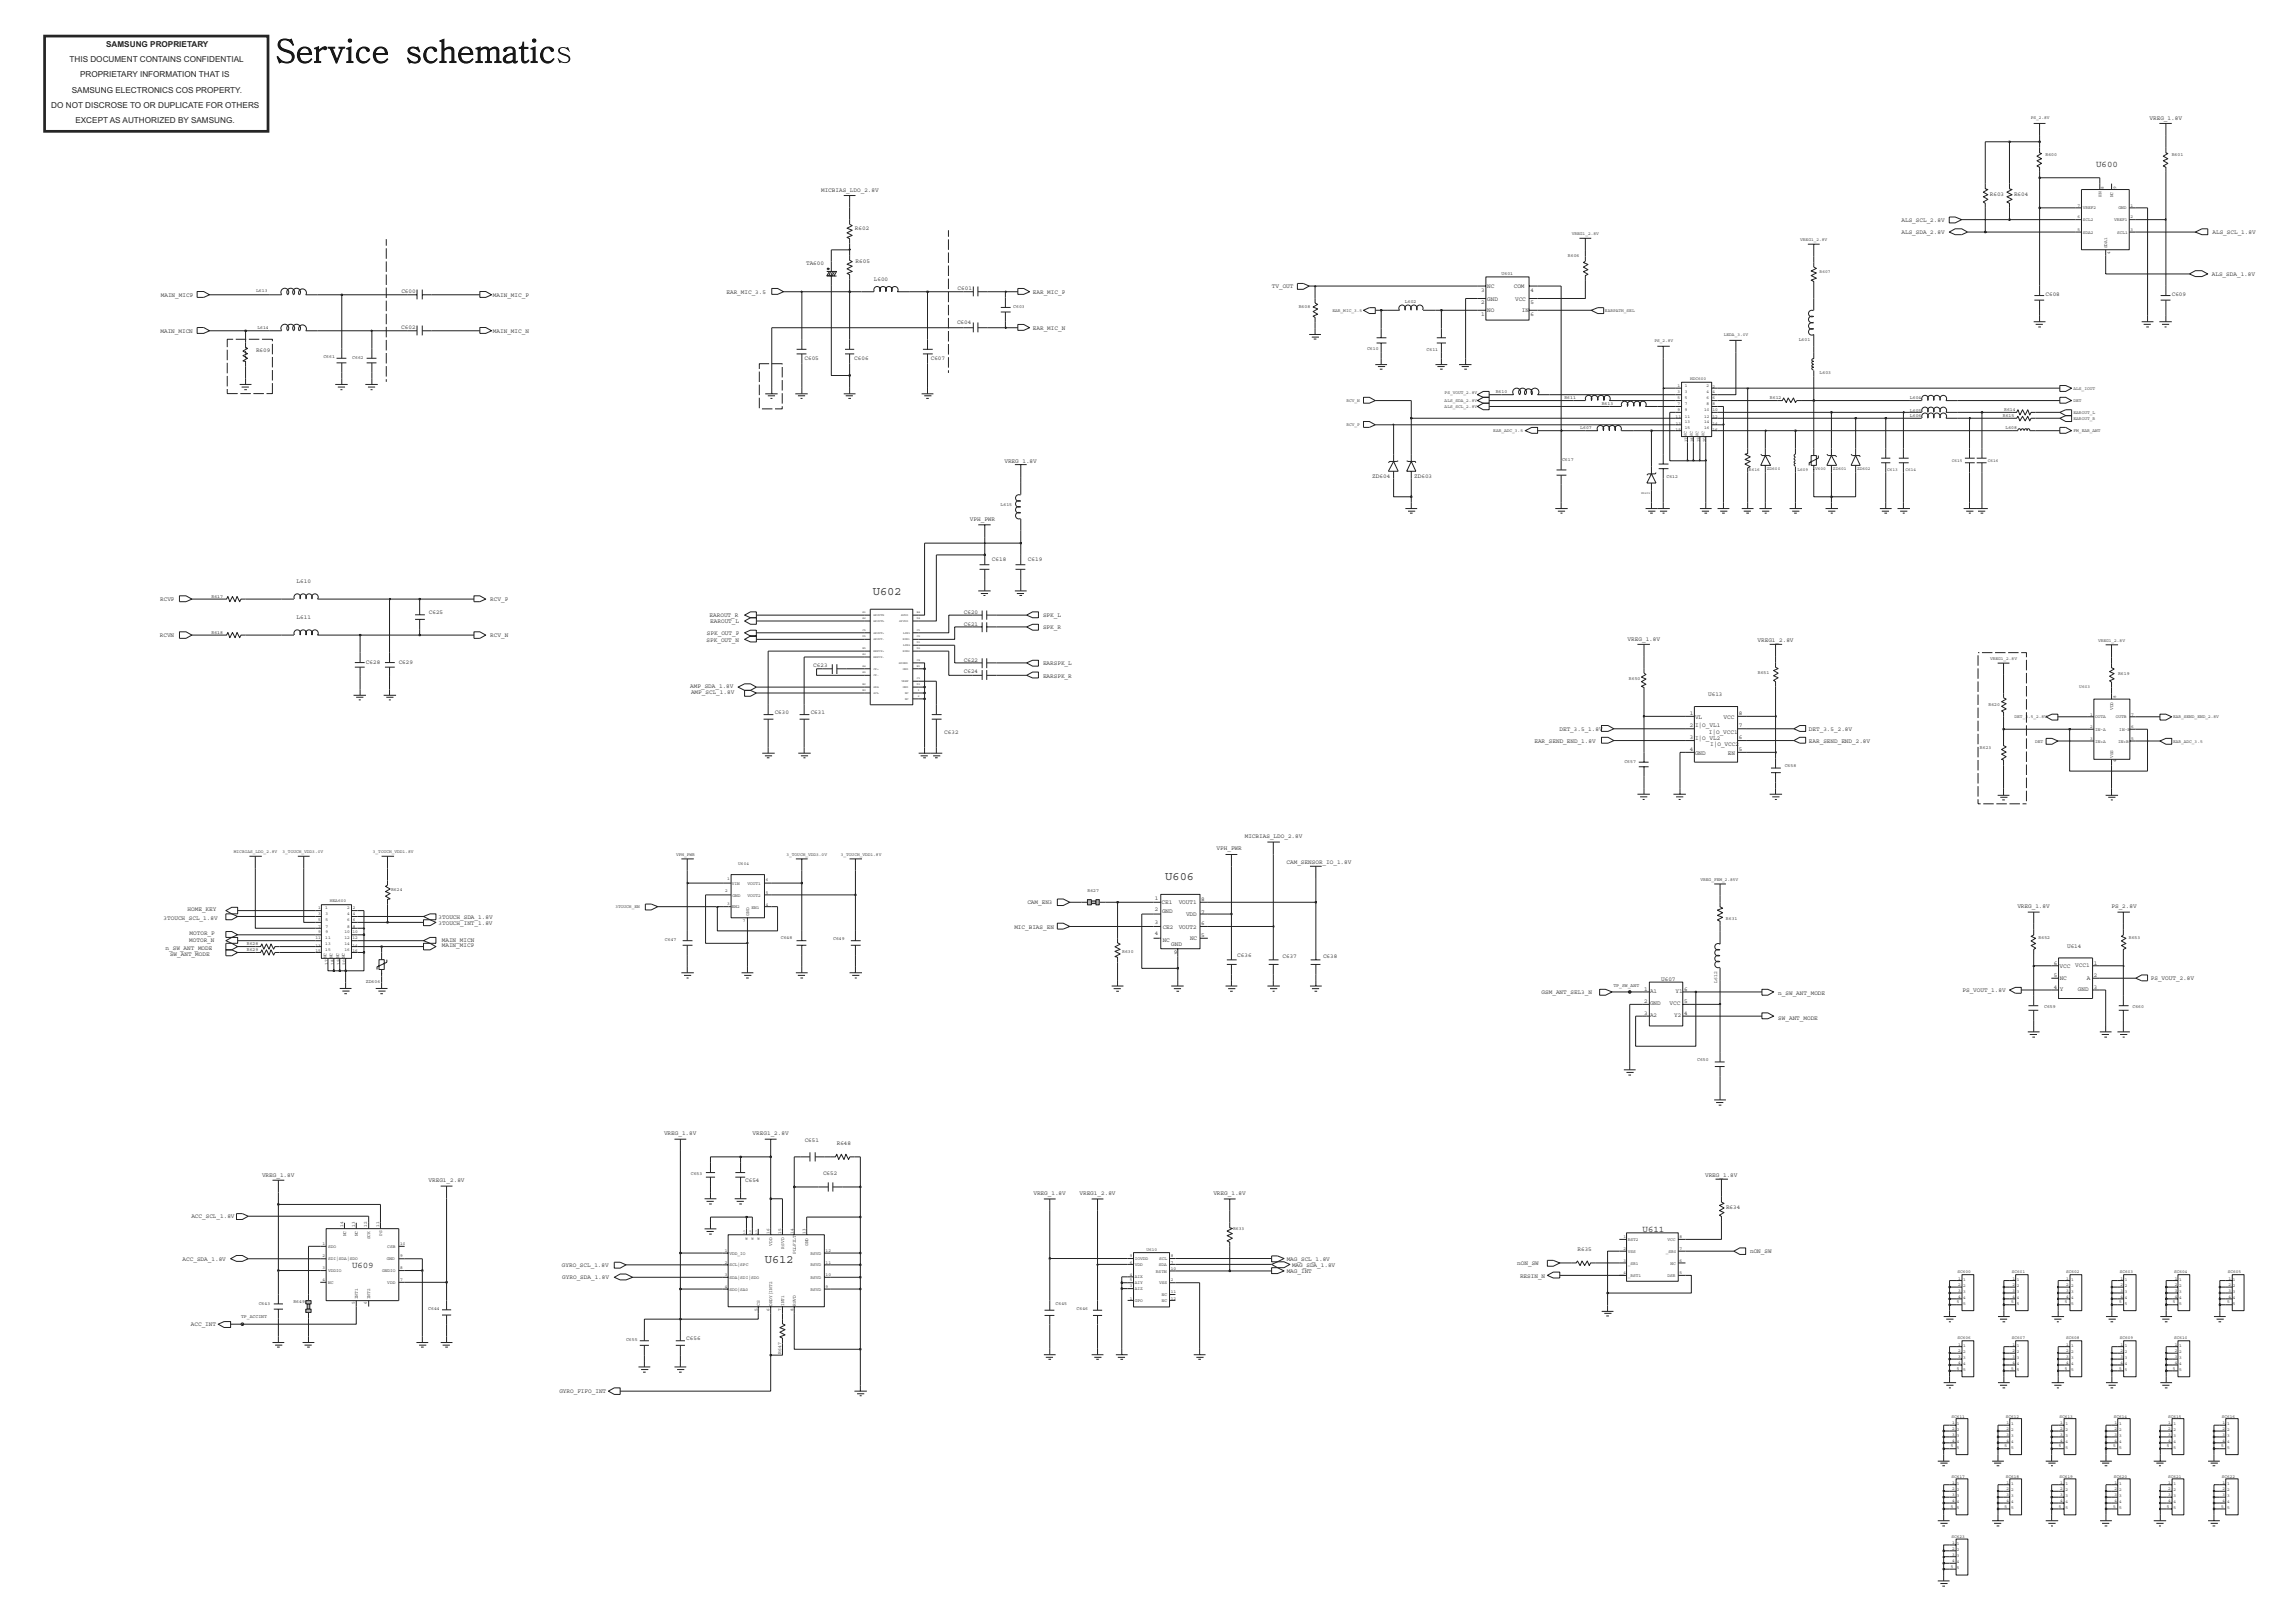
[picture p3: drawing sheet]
<svg xmlns="http://www.w3.org/2000/svg" width="297mm" height="210mm" viewBox="0 0 297 210" stroke-linecap="round" stroke-linejoin="round" font-family="sans-serif">
<defs><g id="words">
<g font-size="1.6" fill="#242021">
<text x="112.9" y="77">U602</text>
<text x="150.8" y="113.9">U606</text>
<text x="98.9" y="163.4">U612</text>
</g>
<g font-size="1.2" fill="#242021">
<text x="271.2" y="21.6">U600</text>
<text x="212.5" y="159.4">U611</text>
<text x="45.5" y="164">U609</text>
</g>
<g font-size="1.1" fill="#252223">
<text x="9" y="8">THIS DOCUMENT CONTAINS CONFIDENTIAL</text>
<text x="9.3" y="12">SAMSUNG ELECTRONICS COS PROPERTY.</text>
<text x="10.4" y="10">PROPRIETARY INFORMATION THAT IS</text>
<text x="13.7" y="6.1">SAMSUNG PROPRIETARY</text>
<text x="6.6" y="14">DO NOT DISCROSE TO OR DUPLICATE FOR OTHERS</text>
<text x="9.8" y="15.9">EXCEPT AS AUTHORIZED BY SAMSUNG.</text>
</g>
<g font-size=".8" fill="#242021">
<text x="278.1" y="15.5">VREG_1.8V</text>
<text x="106.2" y="24.8">MICBIAS_LDO_2.8V</text>
<text x="110.6" y="29.8">R602</text>
<text x="246" y="28.7">ALS_SCL_2.8V</text>
<text x="257.4" y="25.4">R603</text>
<text x="260.6" y="25.4">R604</text>
<text x="104.3" y="34.3">TA600</text>
<text x="110.7" y="34">R605</text>
<text x="246" y="30.3">ALS_SDA_2.8V</text>
<text x="286.2" y="35.7">ALS_SDA_1.8V</text>
<text x="286.2" y="30.3">ALS_SCL_1.8V</text>
<text x="20.8" y="38.4">MAIN_MICP</text>
<text x="51.9" y="37.9">C600</text>
<text x="63.8" y="38.4">MAIN_MIC_P</text>
<text x="94" y="38">EAR_MIC_3.5</text>
<text x="113.1" y="36.4">L600</text>
<text x="123.8" y="41.9">C604</text>
<text x="123.9" y="37.5">C601</text>
<text x="133.6" y="38">EAR_MIC_P</text>
<text x="164.5" y="37.3">TV_OUT</text>
<text x="191.6" y="39.4">2</text>
<text x="191.6" y="37.7">3</text>
<text x="191.6" y="40.9">1</text>
<text x="192.4" y="38.9">GND</text>
<text x="192.4" y="40.4">NO</text>
<text x="192.4" y="37.3">NC</text>
<text x="195.8" y="37.3">COM</text>
<text x="196" y="38.9">VCC</text>
<text x="196.9" y="40.4">IN</text>
<text x="198" y="37.7">4</text>
<text x="198" y="39.4">5</text>
<text x="198" y="40.9">6</text>
<text x="264.6" y="38.3">C608</text>
<text x="281" y="38.3">C609</text>
<text x="20.8" y="43.1">MAIN_MICN</text>
<text x="33.1" y="45.5">R609</text>
<text x="51.9" y="42.5">C602</text>
<text x="63.8" y="43.1">MAIN_MIC_N</text>
<text x="104.1" y="46.6">C605</text>
<text x="110.5" y="46.6">C606</text>
<text x="120.4" y="46.6">C607</text>
<text x="133.6" y="42.7">EAR_MIC_N</text>
<text x="129.9" y="59.9">VREG_1.8V</text>
<text x="177.5" y="61.9">ZD604</text>
<text x="183" y="61.9">ZD603</text>
<text x="125.5" y="67.4">VPH_PWR</text>
<text x="20.7" y="77.8">RCVP</text>
<text x="38.4" y="75.4">L610</text>
<text x="63.4" y="77.8">RCV_P</text>
<text x="128.3" y="72.6">C618</text>
<text x="133" y="72.6">C619</text>
<text x="20.7" y="82.4">RCVN</text>
<text x="38.4" y="80">L611</text>
<text x="55.5" y="79.5">C625</text>
<text x="63.4" y="82.4">RCV_N</text>
<text x="91.4" y="83">SPK_OUT_N</text>
<text x="91.5" y="82.2">SPK_OUT_P</text>
<text x="91.8" y="79.9">EAROUT_R</text>
<text x="91.9" y="80.6">EAROUT_L</text>
<text x="124.7" y="79.4">C620</text>
<text x="124.7" y="80.9">C621</text>
<text x="134.9" y="79.9">SPK_L</text>
<text x="134.9" y="81.4">SPK_R</text>
<text x="210.6" y="82.9">VREG_1.8V</text>
<text x="227.4" y="83.1">VREG1_2.8V</text>
<text x="47.3" y="85.9">C628</text>
<text x="51.6" y="85.9">C629</text>
<text x="89.3" y="89">AMP_SDA_1.8V</text>
<text x="89.4" y="89.8">AMP_SCL_1.8V</text>
<text x="105.2" y="86.4">C623</text>
<text x="124.7" y="87.1">C624</text>
<text x="124.7" y="85.6">C622</text>
<text x="134.9" y="86">EARSPK_L</text>
<text x="134.9" y="87.7">EARSPK_R</text>
<text x="100.2" y="92.4">C630</text>
<text x="104.9" y="92.4">C631</text>
<text x="122.2" y="94.9">C632</text>
<text x="201.8" y="94.6">DET_3.5_1.8V</text>
<text x="218.6" y="95.6">3</text>
<text x="218.6" y="94.1">2</text>
<text x="218.6" y="92.5">1</text>
<text x="219.3" y="94.1">I|O_VL1</text>
<text x="219.3" y="95.8">I|O_VL2</text>
<text x="219.3" y="93">VL</text>
<text x="221" y="90.1">U613</text>
<text x="221.1" y="95">I|O_VCC1</text>
<text x="223" y="93">VCC</text>
<text x="225" y="94.1">7</text>
<text x="225" y="95.6">6</text>
<text x="225" y="92.5">8</text>
<text x="234" y="94.6">DET_3.5_2.8V</text>
<text x="198.5" y="96.1">EAR_SEND_END_1.8V</text>
<text x="218.6" y="97.2">4</text>
<text x="219.3" y="97.6">GND</text>
<text x="221.3" y="96.5">I|O_VCC2</text>
<text x="223.5" y="97.6">EN</text>
<text x="225" y="97.2">5</text>
<text x="234" y="96.1">EAR_SEND_END_2.8V</text>
<text x="157.4" y="110">VPH_PWR</text>
<text x="161" y="108.5">MICBIAS_LDO_2.8V</text>
<text x="166.4" y="111.8">CAM_SENSOR_IO_1.8V</text>
<text x="21.2" y="119">3TOUCH_SCL_1.8V</text>
<text x="24.3" y="117.9">HOME_KEY</text>
<text x="56.7" y="119.6">3TOUCH_INT_1.8V</text>
<text x="56.7" y="118.9">3TOUCH_SDA_1.8V</text>
<text x="132.9" y="117">CAM_EN3</text>
<text x="149.4" y="116.4">1</text>
<text x="149.4" y="119.6">3</text>
<text x="149.4" y="117.9">2</text>
<text x="150.3" y="117">CE1</text>
<text x="150.3" y="118.1">GND</text>
<text x="152.5" y="117">VOUT1</text>
<text x="153.4" y="118.5">VDD</text>
<text x="155.4" y="116.6">8</text>
<text x="155.4" y="118.2">7</text>
<text x="155.4" y="119.7">6</text>
<text x="261" y="117.5">VREG_1.8V</text>
<text x="273.2" y="117.5">PS_2.8V</text>
<text x="21.4" y="122.9">n_SW_ANT_MODE</text>
<text x="22" y="123.7">SW_ANT_MODE</text>
<text x="24.5" y="121.8">MOTOR_N</text>
<text x="24.5" y="121">MOTOR_P</text>
<text x="57.2" y="122.6">MAIN_MICP</text>
<text x="57.2" y="121.8">MAIN_MICN</text>
<text x="131.2" y="120.1">MIC_BIAS_EN</text>
<text x="149.4" y="121">4</text>
<text x="150.4" y="121.8">NC</text>
<text x="150.4" y="120.1">CE2</text>
<text x="151.5" y="122.4">GND</text>
<text x="151.9" y="123.5">9</text>
<text x="152.5" y="120.1">VOUT2</text>
<text x="154" y="121.7">NC</text>
<text x="155.4" y="121.2">5</text>
<text x="160.1" y="123.8">C636</text>
<text x="165.9" y="123.9">C637</text>
<text x="171.2" y="123.9">C638</text>
<text x="265.7" y="124.9">6</text>
<text x="266.5" y="125.3">VCC</text>
<text x="267.4" y="122.7">U614</text>
<text x="268.5" y="125.1">VCC1</text>
<text x="270.9" y="124.9">1</text>
<text x="199.4" y="128.6">GSM_ANT_SEL3_N</text>
<text x="212.7" y="131.3">3</text>
<text x="212.7" y="128.2">1</text>
<text x="212.7" y="129.8">2</text>
<text x="213.5" y="128.5">A1</text>
<text x="213.5" y="131.6">A2</text>
<text x="213.5" y="130">GND</text>
<text x="214.9" y="127">U607</text>
<text x="216" y="130">VCC</text>
<text x="216.6" y="131.6">Y2</text>
<text x="216.8" y="128.5">Y1</text>
<text x="217.9" y="129.8">5</text>
<text x="217.9" y="131.3">4</text>
<text x="217.9" y="128.2">6</text>
<text x="230.1" y="131.9">SW_ANT_MODE</text>
<text x="230.1" y="128.8">n_SW_ANT_MODE</text>
<text x="253.9" y="128.4">PS_VOUT_1.8V</text>
<text x="265.7" y="126.4">5</text>
<text x="265.7" y="127.9">4</text>
<text x="266.5" y="126.8">NC</text>
<text x="266.5" y="128.3">Y</text>
<text x="268.8" y="128.3">GND</text>
<text x="270" y="126.7">A</text>
<text x="270.9" y="127.9">3</text>
<text x="270.9" y="126.4">2</text>
<text x="278.3" y="126.8">PS_VOUT_2.8V</text>
<text x="85.9" y="146.8">VREG_1.8V</text>
<text x="97.4" y="146.8">VREG1_2.8V</text>
<text x="104.1" y="147.7">C651</text>
<text x="108.3" y="148.1">R648</text>
<text x="33.9" y="152.2">VREG_1.8V</text>
<text x="55.4" y="153">VREG1_2.8V</text>
<text x="96.4" y="153">C654</text>
<text x="106.5" y="152">C652</text>
<text x="133.7" y="154.6">VREG_1.8V</text>
<text x="139.7" y="154.6">VREG1_2.8V</text>
<text x="157" y="154.6">VREG_1.8V</text>
<text x="220.6" y="152.2">VREG_1.8V</text>
<text x="24.8" y="157.6">ACC_SCL_1.8V</text>
<text x="204.1" y="161.9">R635</text>
<text x="223.3" y="156.5">R634</text>
<text x="23.6" y="163.1">ACC_SDA_1.8V</text>
<text x="72.7" y="163.9">GYRO_SCL_1.8V</text>
<text x="72.7" y="165.5">GYRO_SDA_1.8V</text>
<text x="166.5" y="163.1">MAG_SCL_1.8V</text>
<text x="166.5" y="164.7">MAG_INT</text>
<text x="167.2" y="163.9">MAG_SDA_1.8V</text>
<text x="196.3" y="163.7">nON_SW</text>
<text x="196.6" y="165.3">RESIN_N</text>
<text x="226.4" y="162.2">nON_SW</text>
<text x="24.7" y="171.6">ACC_INT</text>
<text x="88.8" y="173.4">C656</text>
<text x="72.4" y="180.3">GYRO_FIFO_INT</text>
</g>
<g font-size=".6" fill="#242021">
<text x="262.7" y="15.4">PS_2.8V</text>
<text x="264.6" y="20.1">R600</text>
<text x="281" y="20.1">R601</text>
<text x="268.8" y="26.7">7</text>
<text x="268.8" y="29.9">5</text>
<text x="268.8" y="28.2">6</text>
<text x="269.5" y="28.6">SCL2</text>
<text x="269.5" y="27.1">VREF2</text>
<text x="271.9" y="25.5" transform="rotate(-90 271.9 25.5)">EN</text>
<text x="272.2" y="24.4" transform="rotate(-90 272.2 24.4)">8</text>
<text x="273.4" y="25.5" transform="rotate(-90 273.4 25.5)">NC</text>
<text x="273.5" y="28.6">VREF1</text>
<text x="273.8" y="24.4" transform="rotate(-90 273.8 24.4)">9</text>
<text x="274.1" y="27.1">GND</text>
<text x="275.6" y="29.9">3</text>
<text x="275.6" y="28.2">2</text>
<text x="275.6" y="26.7">1</text>
<text x="194.3" y="35.5">U601</text>
<text x="202.9" y="33.2">R606</text>
<text x="203.4" y="30.4">VREG1_2.8V</text>
<text x="232.9" y="31.2">VREG1_2.8V</text>
<text x="235.4" y="35.3">R607</text>
<text x="269.5" y="30.2">SDA2</text>
<text x="272.6" y="32.1" transform="rotate(-90 272.6 32.1)">SDA1</text>
<text x="273" y="32.8" transform="rotate(-90 273 32.8)">4</text>
<text x="273.9" y="30.2">SCL1</text>
<text x="33.1" y="37.8">L613</text>
<text x="131.1" y="39.9">C603</text>
<text x="168" y="39.8">R608</text>
<text x="172.4" y="40.4">EAR_MIC_3.5</text>
<text x="181.8" y="39.2">L602</text>
<text x="207.6" y="40.4">EARPATH_SEL</text>
<text x="33.3" y="42.6">L614</text>
<text x="41.8" y="46.3">C661</text>
<text x="45.6" y="46.4">C662</text>
<text x="176.9" y="45.2">C610</text>
<text x="184.6" y="45.4">C611</text>
<text x="214" y="44.2">PS_2.8V</text>
<text x="223" y="43.5">LEDA_3.0V</text>
<text x="232.7" y="44.1">L601</text>
<text x="174.2" y="52">RCV_N</text>
<text x="186.9" y="52.8">ALS_SCL_2.8V</text>
<text x="186.9" y="52">ALS_SDA_2.8V</text>
<text x="186.9" y="51">PS_VOUT_2.8V</text>
<text x="193.5" y="50.8">R610</text>
<text x="202.4" y="51.7">R611</text>
<text x="207.2" y="52.4">R613</text>
<text x="217" y="50.1">1</text>
<text x="217" y="50.9">3</text>
<text x="217" y="51.7">5</text>
<text x="217" y="52.4">7</text>
<text x="217" y="53.2">9</text>
<text x="218" y="50.9">3</text>
<text x="218" y="50.1">1</text>
<text x="218" y="52.4">7</text>
<text x="218" y="53.2">9</text>
<text x="218" y="51.7">5</text>
<text x="218.6" y="49.2">HDC600</text>
<text x="220.5" y="53.2">10 10</text>
<text x="220.8" y="50.1">2</text>
<text x="220.8" y="51.7">6</text>
<text x="220.8" y="50.9">4</text>
<text x="220.8" y="52.4">8</text>
<text x="221.5" y="50.1">2</text>
<text x="221.5" y="50.9">4</text>
<text x="221.5" y="52.4">8</text>
<text x="221.5" y="51.7">6</text>
<text x="229" y="51.7">R612</text>
<text x="235.4" y="48.4">L603</text>
<text x="247.1" y="53.2">L605</text>
<text x="247.1" y="51.6">L604</text>
<text x="259.1" y="53.9">R615</text>
<text x="259.3" y="53.2">R614</text>
<text x="268.3" y="50.4">ALS_IOUT</text>
<text x="268.3" y="52">DET</text>
<text x="268.3" y="53.6">EAROUT_L</text>
<text x="174.2" y="55.2">RCV_P</text>
<text x="193.2" y="55.9">EAR_ADC_3.5</text>
<text x="202.1" y="59.6">C617</text>
<text x="204.4" y="55.5">L607</text>
<text x="216.8" y="55.7">15</text>
<text x="216.8" y="54">11</text>
<text x="216.8" y="55">13</text>
<text x="218" y="55.6">15</text>
<text x="218" y="54">11</text>
<text x="218" y="54.8">13</text>
<text x="218.3" y="57.2" transform="rotate(-90 218.3 57.2)">17NC</text>
<text x="219.1" y="57.2" transform="rotate(-90 219.1 57.2)">18NC</text>
<text x="219.7" y="56.5" transform="rotate(-90 219.7 56.5)">NC</text>
<text x="219.9" y="57.2" transform="rotate(-90 219.9 57.2)">19</text>
<text x="220.5" y="55.6">16</text>
<text x="220.5" y="54.8">14</text>
<text x="220.5" y="54">12 12</text>
<text x="220.5" y="56.5" transform="rotate(-90 220.5 56.5)">NC</text>
<text x="220.7" y="57.2" transform="rotate(-90 220.7 57.2)">20</text>
<text x="221.6" y="55.7">16</text>
<text x="221.6" y="55">14</text>
<text x="247.1" y="54">L606</text>
<text x="252.5" y="59.8">C615</text>
<text x="257.2" y="59.8">C616</text>
<text x="259.5" y="55.5">L608</text>
<text x="268.3" y="55.9">FM_EAR_ANT</text>
<text x="268.3" y="54.3">EAROUT_R</text>
<text x="129.5" y="65.4">L615</text>
<text x="215.6" y="61.9">C612</text>
<text x="226.3" y="61">R616</text>
<text x="228.6" y="60.8">ZD600</text>
<text x="232.5" y="61">L609</text>
<text x="234.8" y="60.8">V600</text>
<text x="237.1" y="60.8">ZD601</text>
<text x="240.3" y="60.8">ZD602</text>
<text x="244.1" y="61">C613</text>
<text x="246.5" y="61">C614</text>
<text x="27.4" y="77.3">R617</text>
<text x="27.4" y="82">R618</text>
<text x="271.4" y="83">VREG1_2.8V</text>
<text x="210.7" y="88">R650</text>
<text x="227.4" y="87.3">R651</text>
<text x="257.5" y="85.4">VREG1_2.8V</text>
<text x="269" y="89.1">U603</text>
<text x="274" y="87.3">R619</text>
<text x="257.3" y="91.4">R620</text>
<text x="260.6" y="92.9">DET_3.5_2.8V</text>
<text x="270.4" y="95.7">3</text>
<text x="270.4" y="92.7">1</text>
<text x="270.4" y="94.2">2</text>
<text x="271.1" y="92.9">OUTA</text>
<text x="271.1" y="94.6">IN-A</text>
<text x="273.4" y="91.8" transform="rotate(-90 273.4 91.8)">VDD</text>
<text x="273.7" y="92.9">OUTB</text>
<text x="273.8" y="90.3" transform="rotate(-90 273.8 90.3)">8</text>
<text x="274.2" y="94.6">IN-B</text>
<text x="275.7" y="95.7">5</text>
<text x="275.7" y="92.7">7</text>
<text x="275.7" y="94.2">6</text>
<text x="281.1" y="92.9">EAR_SEND_END_2.8V</text>
<text x="210.1" y="98.7">C657</text>
<text x="230.9" y="99.3">C658</text>
<text x="256.2" y="96.9">R623</text>
<text x="263.3" y="96.1">DET</text>
<text x="271.1" y="96.1">IN+A</text>
<text x="273.4" y="98.1" transform="rotate(-90 273.4 98.1)">VSS</text>
<text x="273.8" y="98.6" transform="rotate(-90 273.8 98.6)">4</text>
<text x="274" y="96.1">IN+B</text>
<text x="281.1" y="96.1">EAR_ADC_3.5</text>
<text x="30.3" y="110.4">MICBIAS_LDO_2.8V</text>
<text x="36.6" y="110.4">3_TOUCH_VDD3.0V</text>
<text x="48.2" y="110.4">3_TOUCH_VDD1.8V</text>
<text x="87.5" y="110.7">VPH_PWR</text>
<text x="94.1" y="113.9">1</text>
<text x="95.5" y="111.9">U604</text>
<text x="101.8" y="110.7">3_TOUCH_VDD3.0V</text>
<text x="108.8" y="110.7">3_TOUCH_VDD1.8V</text>
<text x="220" y="114">VREG_FEM_2.85V</text>
<text x="41.2" y="117.6">1</text>
<text x="41.2" y="118.4">3</text>
<text x="41.2" y="119.2">5</text>
<text x="42.1" y="117.6">1</text>
<text x="42.1" y="119.2">5</text>
<text x="42.1" y="118.4">3</text>
<text x="42.7" y="116.7">HEA600</text>
<text x="44.9" y="119.2">6</text>
<text x="44.9" y="117.6">2</text>
<text x="44.9" y="118.4">4</text>
<text x="45.7" y="119.2">6</text>
<text x="45.7" y="117.6">2</text>
<text x="45.7" y="118.4">4</text>
<text x="50.6" y="115.3">R624</text>
<text x="79.6" y="117.5">3TOUCH_EN</text>
<text x="93.8" y="115.4">2</text>
<text x="94.1" y="117">3</text>
<text x="94.7" y="114.5">VIN</text>
<text x="94.7" y="117.5">EN2</text>
<text x="94.8" y="116">GND</text>
<text x="96.1" y="119.3">7</text>
<text x="96.7" y="114.5">VOUT1</text>
<text x="96.7" y="116">VOUT2</text>
<text x="96.9" y="118.5" transform="rotate(-90 96.9 118.5)">GND</text>
<text x="97.2" y="117.6">EN1</text>
<text x="99.1" y="117.2">4</text>
<text x="99.1" y="114">6</text>
<text x="99.1" y="115.7">5</text>
<text x="140.7" y="115.5">R627</text>
<text x="223.3" y="119">R631</text>
<text x="31.9" y="123.1">R629</text>
<text x="31.9" y="122.3">R628</text>
<text x="40.8" y="123.2">15</text>
<text x="40.8" y="121.5">11</text>
<text x="40.8" y="122.5">13</text>
<text x="41.2" y="120.8">9</text>
<text x="41.2" y="120">7</text>
<text x="42.1" y="123.1">15</text>
<text x="42.1" y="121.5">11</text>
<text x="42.1" y="122.3">13</text>
<text x="42.1" y="120">7</text>
<text x="42.1" y="120.8">9</text>
<text x="42.3" y="124" transform="rotate(-90 42.3 124)">NC</text>
<text x="42.4" y="124.8" transform="rotate(-90 42.4 124.8)">17</text>
<text x="43" y="124" transform="rotate(-90 43 124)">NC</text>
<text x="43.2" y="124.8" transform="rotate(-90 43.2 124.8)">18</text>
<text x="43.9" y="124" transform="rotate(-90 43.9 124)">NC</text>
<text x="44" y="124.8" transform="rotate(-90 44 124.8)">19</text>
<text x="44.6" y="121.5">12</text>
<text x="44.6" y="122.3">14</text>
<text x="44.6" y="120.8">10</text>
<text x="44.6" y="123.1">16</text>
<text x="44.6" y="124" transform="rotate(-90 44.6 124)">NC</text>
<text x="44.7" y="124.8" transform="rotate(-90 44.7 124.8)">20</text>
<text x="44.9" y="120">8</text>
<text x="45.6" y="123.2">16</text>
<text x="45.6" y="121.5">12</text>
<text x="45.6" y="122.5">14</text>
<text x="45.6" y="120.8">10</text>
<text x="45.7" y="120">8</text>
<text x="86" y="121.8">C647</text>
<text x="101" y="121.4">C648</text>
<text x="107.8" y="121.6">C649</text>
<text x="145.2" y="123.3">R630</text>
<text x="263.7" y="121.5">R652</text>
<text x="275.4" y="121.5">R653</text>
<text x="47.3" y="127.2">ZD606</text>
<text x="208.7" y="127.6">TP_SW_ANT</text>
<text x="222.2" y="127.1" transform="rotate(-90 222.2 127.1)">L612</text>
<text x="264.5" y="130.5">C659</text>
<text x="275.9" y="130.5">C660</text>
<text x="219.6" y="137.3">C650</text>
<text x="89.4" y="152">C653</text>
<text x="41.7" y="161.1">1</text>
<text x="42.4" y="161.5">SDO</text>
<text x="44.4" y="158.7" transform="rotate(-90 44.4 158.7)">14</text>
<text x="44.8" y="160" transform="rotate(-90 44.8 160)">NC</text>
<text x="45.9" y="158.7" transform="rotate(-90 45.9 158.7)">13</text>
<text x="46.3" y="160" transform="rotate(-90 46.3 160)">NC</text>
<text x="47.4" y="158.7" transform="rotate(-90 47.4 158.7)">12</text>
<text x="47.9" y="160.4" transform="rotate(-90 47.9 160.4)">SCK</text>
<text x="49.1" y="158.7" transform="rotate(-90 49.1 158.7)">11</text>
<text x="49.4" y="159.9" transform="rotate(-90 49.4 159.9)">PS</text>
<text x="50.1" y="161.5">CSB</text>
<text x="51.8" y="161.1">10</text>
<text x="93.8" y="162">1</text>
<text x="99.5" y="159.7" transform="rotate(-90 99.5 159.7)">16</text>
<text x="99.9" y="161.1" transform="rotate(-90 99.9 161.1)">VDD</text>
<text x="101.1" y="159.7" transform="rotate(-90 101.1 159.7)">15</text>
<text x="101.4" y="161.5" transform="rotate(-90 101.4 161.5)">RSVD</text>
<text x="102.7" y="159.7" transform="rotate(-90 102.7 159.7)">14</text>
<text x="104.2" y="159.7" transform="rotate(-90 104.2 159.7)">13</text>
<text x="104.6" y="161.2" transform="rotate(-90 104.6 161.2)">GND</text>
<text x="106.8" y="162">12</text>
<text x="148.3" y="161.9">U610</text>
<text x="159.5" y="159.2">R633</text>
<text x="210" y="160.2">1</text>
<text x="210" y="161.7">2</text>
<text x="210.6" y="160.6">RST2</text>
<text x="215.7" y="160.6">VCC</text>
<text x="217.3" y="160.2">8</text>
<text x="217.3" y="161.7">7</text>
<text x="41.7" y="162.6">2</text>
<text x="41.7" y="164.2">3</text>
<text x="41.7" y="165.7">4</text>
<text x="42.4" y="163.1">SDI|SDA|SDO</text>
<text x="42.4" y="166.1">NC</text>
<text x="42.4" y="164.6">VDDIO</text>
<text x="49.4" y="164.6">GNDIO</text>
<text x="50" y="163.1">GND</text>
<text x="50.1" y="166.1">VDD</text>
<text x="51.8" y="162.6">9</text>
<text x="51.8" y="164.2">8</text>
<text x="51.8" y="165.7">7</text>
<text x="93.8" y="163.5">2</text>
<text x="93.8" y="165.1">3</text>
<text x="93.8" y="166.6">4</text>
<text x="94.4" y="167">SDO|SA0</text>
<text x="94.4" y="162.3">VDD_IO</text>
<text x="94.4" y="163.9">SCL|SPC</text>
<text x="94.4" y="165.5">SDA|SDI|SDO</text>
<text x="103" y="162.2" transform="rotate(-90 103 162.2)">PLLFILT</text>
<text x="104.9" y="162.3">RSVD</text>
<text x="104.9" y="165.5">RSVD</text>
<text x="104.9" y="163.9">RSVD</text>
<text x="104.9" y="167">RSVD</text>
<text x="106.8" y="165.1">10</text>
<text x="106.8" y="163.5">11</text>
<text x="106.8" y="166.6">9</text>
<text x="146.2" y="165">4</text>
<text x="146.2" y="165.8">5</text>
<text x="146.2" y="163.5">6</text>
<text x="146.2" y="166.6">3</text>
<text x="146.2" y="162.7">9</text>
<text x="146.8" y="165.4">AIX</text>
<text x="146.8" y="166.2">AIY</text>
<text x="146.8" y="163.8">VDD</text>
<text x="146.8" y="166.9">AIZ</text>
<text x="146.8" y="163">IOVDD</text>
<text x="149.5" y="164.6">RSTN</text>
<text x="149.9" y="163.8">SDA</text>
<text x="150" y="163">SCL</text>
<text x="150" y="166.2">VSS</text>
<text x="150.3" y="167.7">NC</text>
<text x="151.5" y="164.3">10</text>
<text x="151.5" y="162.7">8</text>
<text x="151.5" y="163.5">7</text>
<text x="151.5" y="165.8">2</text>
<text x="151.5" y="167.3">11</text>
<text x="210" y="164.8">4</text>
<text x="210" y="163.3">3</text>
<text x="210.6" y="165.2">_RST1</text>
<text x="210.6" y="163.6">_SR1</text>
<text x="210.6" y="162.1">VSS</text>
<text x="215.5" y="162.1">_SR0</text>
<text x="215.7" y="165.2">DSR</text>
<text x="216.1" y="163.6">NC</text>
<text x="217.3" y="164.8">5</text>
<text x="217.3" y="163.3">6</text>
<text x="253.2" y="164.7">SC600</text>
<text x="253.3" y="165.6">1</text>
<text x="253.3" y="166.4">2</text>
<text x="253.3" y="167.1">3</text>
<text x="253.3" y="167.9">4</text>
<text x="254" y="165.7">1</text>
<text x="254" y="167.3">3</text>
<text x="254" y="166.5">2</text>
<text x="260.3" y="164.7">SC601</text>
<text x="260.3" y="165.6">1</text>
<text x="260.3" y="166.4">2</text>
<text x="260.3" y="167.1">3</text>
<text x="260.3" y="167.9">4</text>
<text x="260.9" y="165.7">1</text>
<text x="260.9" y="167.3">3</text>
<text x="260.9" y="166.5">2</text>
<text x="267.3" y="164.7">SC602</text>
<text x="267.3" y="166.4">2</text>
<text x="267.3" y="167.1">3</text>
<text x="267.3" y="167.9">4</text>
<text x="267.3" y="165.6">1</text>
<text x="268" y="166.5">2</text>
<text x="268" y="167.3">3</text>
<text x="268" y="165.7">1</text>
<text x="274.2" y="164.7">SC603</text>
<text x="274.3" y="165.6">1</text>
<text x="274.3" y="166.4">2</text>
<text x="274.3" y="167.1">3</text>
<text x="274.3" y="167.9">4</text>
<text x="274.9" y="166.5">2</text>
<text x="274.9" y="167.3">3</text>
<text x="274.9" y="165.7">1</text>
<text x="281.3" y="164.7">SC604</text>
<text x="281.3" y="167.9">4</text>
<text x="281.3" y="165.6">1</text>
<text x="281.3" y="167.1">3</text>
<text x="281.3" y="166.4">2</text>
<text x="281.9" y="167.3">3</text>
<text x="281.9" y="165.7">1</text>
<text x="281.9" y="166.5">2</text>
<text x="288.2" y="164.7">SC605</text>
<text x="288.3" y="167.9">4</text>
<text x="288.3" y="165.6">1</text>
<text x="288.3" y="166.4">2</text>
<text x="288.3" y="167.1">3</text>
<text x="288.9" y="165.7">1</text>
<text x="288.9" y="166.5">2</text>
<text x="288.9" y="167.3">3</text>
<text x="31.2" y="170.5">TP_ACCINT</text>
<text x="33.5" y="168.9">C643</text>
<text x="38" y="168.6">R649</text>
<text x="45.9" y="168.8" transform="rotate(-90 45.9 168.8)">5</text>
<text x="46.3" y="168.1" transform="rotate(-90 46.3 168.1)">INT1</text>
<text x="47.4" y="168.8" transform="rotate(-90 47.4 168.8)">6</text>
<text x="47.9" y="168.1" transform="rotate(-90 47.9 168.1)">INT2</text>
<text x="55.4" y="169.5">C644</text>
<text x="81" y="173.5">C655</text>
<text x="98" y="169.6" transform="rotate(-90 98 169.6)">5</text>
<text x="98.3" y="169" transform="rotate(-90 98.3 169)">CS</text>
<text x="99.5" y="169.6" transform="rotate(-90 99.5 169.6)">6</text>
<text x="99.9" y="169" transform="rotate(-90 99.9 169)">DRDY|INT2</text>
<text x="101.1" y="169.6" transform="rotate(-90 101.1 169.6)">7</text>
<text x="101.4" y="169" transform="rotate(-90 101.4 169)">INT1</text>
<text x="102.7" y="169.6" transform="rotate(-90 102.7 169.6)">8</text>
<text x="103" y="169" transform="rotate(-90 103 169)">RSVD</text>
<text x="136.6" y="168.8">C645</text>
<text x="139.3" y="169.4">C646</text>
<text x="146.2" y="168.2">1</text>
<text x="146.8" y="168.5">GPO</text>
<text x="150.3" y="168.5">NC</text>
<text x="151.5" y="168.2">12</text>
<text x="253.2" y="168.6">5</text>
<text x="253.2" y="173.3">SC606</text>
<text x="254" y="168.8">5</text>
<text x="254" y="168">4</text>
<text x="260.2" y="168.6">5</text>
<text x="260.3" y="173.3">SC607</text>
<text x="260.9" y="168">4</text>
<text x="260.9" y="168.8">5</text>
<text x="267.1" y="168.6">5</text>
<text x="267.3" y="173.3">SC608</text>
<text x="268" y="168.8">5</text>
<text x="268" y="168">4</text>
<text x="274.2" y="168.6">5</text>
<text x="274.2" y="173.3">SC609</text>
<text x="274.9" y="168">4</text>
<text x="274.9" y="168.8">5</text>
<text x="281.1" y="168.6">5</text>
<text x="281.3" y="173.3">SC610</text>
<text x="281.9" y="168">4</text>
<text x="281.9" y="168.8">5</text>
<text x="288.1" y="168.6">5</text>
<text x="288.9" y="168">4</text>
<text x="288.9" y="168.8">5</text>
<text x="101.1" y="175.2" transform="rotate(-90 101.1 175.2)">R647</text>
<text x="253.2" y="177.2">5</text>
<text x="253.3" y="174.9">2</text>
<text x="253.3" y="175.7">3</text>
<text x="253.3" y="176.4">4</text>
<text x="253.3" y="174.1">1</text>
<text x="254" y="177.4">5</text>
<text x="254" y="175.1">2</text>
<text x="254" y="175.8">3</text>
<text x="254" y="176.6">4</text>
<text x="254" y="174.2">1</text>
<text x="260.2" y="177.2">5</text>
<text x="260.3" y="174.1">1</text>
<text x="260.3" y="174.9">2</text>
<text x="260.3" y="175.7">3</text>
<text x="260.3" y="176.4">4</text>
<text x="260.9" y="175.1">2</text>
<text x="260.9" y="175.8">3</text>
<text x="260.9" y="177.4">5</text>
<text x="260.9" y="174.2">1</text>
<text x="260.9" y="176.6">4</text>
<text x="267.1" y="177.2">5</text>
<text x="267.3" y="175.7">3</text>
<text x="267.3" y="174.1">1</text>
<text x="267.3" y="174.9">2</text>
<text x="267.3" y="176.4">4</text>
<text x="268" y="176.6">4</text>
<text x="268" y="177.4">5</text>
<text x="268" y="174.2">1</text>
<text x="268" y="175.1">2</text>
<text x="268" y="175.8">3</text>
<text x="274.2" y="177.2">5</text>
<text x="274.3" y="176.4">4</text>
<text x="274.3" y="174.1">1</text>
<text x="274.3" y="174.9">2</text>
<text x="274.3" y="175.7">3</text>
<text x="274.9" y="176.6">4</text>
<text x="274.9" y="177.4">5</text>
<text x="274.9" y="174.2">1</text>
<text x="274.9" y="175.1">2</text>
<text x="274.9" y="175.8">3</text>
<text x="281.1" y="177.2">5</text>
<text x="281.3" y="174.1">1</text>
<text x="281.3" y="174.9">2</text>
<text x="281.3" y="175.7">3</text>
<text x="281.3" y="176.4">4</text>
<text x="281.9" y="174.2">1</text>
<text x="281.9" y="175.1">2</text>
<text x="281.9" y="175.8">3</text>
<text x="281.9" y="176.6">4</text>
<text x="281.9" y="177.4">5</text>
<text x="252.5" y="183.5">SC611</text>
<text x="252.6" y="185">2</text>
<text x="252.6" y="184.2">1</text>
<text x="252.6" y="185.7">3</text>
<text x="253.2" y="185.9">3</text>
<text x="253.2" y="184.4">1</text>
<text x="253.2" y="185.1">2</text>
<text x="259.5" y="183.5">SC612</text>
<text x="259.6" y="184.2">1</text>
<text x="259.6" y="185.7">3</text>
<text x="259.6" y="185">2</text>
<text x="260.2" y="185.1">2</text>
<text x="260.2" y="185.9">3</text>
<text x="260.2" y="184.4">1</text>
<text x="266.4" y="183.5">SC613</text>
<text x="266.5" y="184.2">1</text>
<text x="266.5" y="185">2</text>
<text x="266.5" y="185.7">3</text>
<text x="267.2" y="184.4">1</text>
<text x="267.2" y="185.9">3</text>
<text x="267.2" y="185.1">2</text>
<text x="273.5" y="183.5">SC614</text>
<text x="273.6" y="185.7">3</text>
<text x="273.6" y="184.2">1</text>
<text x="273.6" y="185">2</text>
<text x="274.1" y="184.4">1</text>
<text x="274.1" y="185.1">2</text>
<text x="274.1" y="185.9">3</text>
<text x="280.5" y="183.5">SC615</text>
<text x="280.5" y="185.7">3</text>
<text x="280.5" y="184.2">1</text>
<text x="280.5" y="185">2</text>
<text x="281.2" y="185.9">3</text>
<text x="281.2" y="185.1">2</text>
<text x="281.2" y="184.4">1</text>
<text x="287.4" y="183.5">SC616</text>
<text x="287.5" y="184.2">1</text>
<text x="287.5" y="185">2</text>
<text x="287.5" y="185.7">3</text>
<text x="288.1" y="184.4">1</text>
<text x="288.1" y="185.9">3</text>
<text x="288.1" y="185.1">2</text>
<text x="252.4" y="187.3">5</text>
<text x="252.5" y="191.2">SC617</text>
<text x="252.6" y="186.5">4</text>
<text x="253.2" y="187.4">5</text>
<text x="253.2" y="186.7">4</text>
<text x="259.3" y="187.3">5</text>
<text x="259.5" y="191.2">SC618</text>
<text x="259.6" y="186.5">4</text>
<text x="260.2" y="187.4">5</text>
<text x="260.2" y="186.7">4</text>
<text x="266.4" y="187.3">5</text>
<text x="266.4" y="191.2">SC619</text>
<text x="266.5" y="186.5">4</text>
<text x="267.2" y="186.7">4</text>
<text x="267.2" y="187.4">5</text>
<text x="273.4" y="187.3">5</text>
<text x="273.5" y="191.2">SC620</text>
<text x="273.6" y="186.5">4</text>
<text x="274.1" y="186.7">4</text>
<text x="274.1" y="187.4">5</text>
<text x="280.3" y="187.3">5</text>
<text x="280.5" y="191.2">SC621</text>
<text x="280.5" y="186.5">4</text>
<text x="281.2" y="186.7">4</text>
<text x="281.2" y="187.4">5</text>
<text x="287.4" y="187.3">5</text>
<text x="287.4" y="191.2">SC622</text>
<text x="287.5" y="186.5">4</text>
<text x="288.1" y="187.4">5</text>
<text x="288.1" y="186.7">4</text>
<text x="252.4" y="195.1">5</text>
<text x="252.6" y="192">1</text>
<text x="252.6" y="194.3">4</text>
<text x="252.6" y="192.8">2</text>
<text x="252.6" y="193.5">3</text>
<text x="253.1" y="192.1">1</text>
<text x="253.1" y="192.9">2</text>
<text x="253.1" y="193.7">3</text>
<text x="253.2" y="194.5">4</text>
<text x="253.2" y="195.2">5</text>
<text x="259.3" y="195.1">5</text>
<text x="259.6" y="194.3">4</text>
<text x="259.6" y="192">1</text>
<text x="259.6" y="192.8">2</text>
<text x="259.6" y="193.5">3</text>
<text x="260.2" y="195.2">5</text>
<text x="260.2" y="192.1">1</text>
<text x="260.2" y="192.9">2</text>
<text x="260.2" y="193.7">3</text>
<text x="260.2" y="194.5">4</text>
<text x="266.4" y="195.1">5</text>
<text x="266.5" y="192">1</text>
<text x="266.5" y="192.8">2</text>
<text x="266.5" y="193.5">3</text>
<text x="266.5" y="194.3">4</text>
<text x="267.2" y="192.1">1</text>
<text x="267.2" y="192.9">2</text>
<text x="267.2" y="193.7">3</text>
<text x="267.2" y="194.5">4</text>
<text x="267.2" y="195.2">5</text>
<text x="273.4" y="195.1">5</text>
<text x="273.6" y="192.8">2</text>
<text x="273.6" y="193.5">3</text>
<text x="273.6" y="194.3">4</text>
<text x="273.6" y="192">1</text>
<text x="274.1" y="192.1">1</text>
<text x="274.1" y="192.9">2</text>
<text x="274.1" y="193.7">3</text>
<text x="274.1" y="194.5">4</text>
<text x="274.1" y="195.2">5</text>
<text x="280.3" y="195.1">5</text>
<text x="280.5" y="193.5">3</text>
<text x="280.5" y="194.3">4</text>
<text x="280.5" y="192">1</text>
<text x="280.5" y="192.8">2</text>
<text x="281.2" y="193.7">3</text>
<text x="281.2" y="194.5">4</text>
<text x="281.2" y="195.2">5</text>
<text x="281.2" y="192.1">1</text>
<text x="281.2" y="192.9">2</text>
<text x="287.4" y="195.1">5</text>
<text x="287.5" y="192">1</text>
<text x="287.5" y="192.8">2</text>
<text x="287.5" y="193.5">3</text>
<text x="287.5" y="194.3">4</text>
<text x="288.1" y="193.7">3</text>
<text x="288.1" y="192.1">1</text>
<text x="288.1" y="192.9">2</text>
<text x="288.1" y="195.2">5</text>
<text x="288.1" y="194.5">4</text>
<text x="252.4" y="202.8">5</text>
<text x="252.5" y="198.9">SC623</text>
<text x="252.6" y="199.7">1</text>
<text x="252.6" y="200.5">2</text>
<text x="252.6" y="201.3">3</text>
<text x="252.6" y="202.1">4</text>
<text x="253.2" y="199.9">1</text>
<text x="253.2" y="200.6">2</text>
<text x="253.2" y="201.4">3</text>
<text x="253.2" y="202.3">4</text>
<text x="253.2" y="203">5</text>
</g>
<g font-size=".4" fill="#242021">
<text x="212.3" y="63.9">ZD605</text>
<text x="111.6" y="82.4">D5</text>
<text x="111.6" y="81.7">C5</text>
<text x="111.6" y="84">B5</text>
<text x="111.6" y="79.3">A1</text>
<text x="111.6" y="80.1">A2</text>
<text x="113" y="82">SPOUT+</text>
<text x="113" y="82.9">SPOUT-</text>
<text x="113" y="80.5">HPOUTL</text>
<text x="113" y="79.7">HPOUTR</text>
<text x="116.3" y="80.5">SPVDD</text>
<text x="116.6" y="79.7">AVDD</text>
<text x="116.8" y="82.9">RIN1</text>
<text x="116.8" y="82">LIN1</text>
<text x="116.8" y="83.6">LIN2</text>
<text x="118.6" y="82.4">C2</text>
<text x="118.6" y="79.3">B4</text>
<text x="118.6" y="83.2">D1</text>
<text x="118.6" y="80.1">D4</text>
<text x="118.6" y="81.7">C1</text>
<text x="118.6" y="84">D2</text>
<text x="111.6" y="86.3">A4</text>
<text x="111.6" y="87.1">A5</text>
<text x="111.6" y="89.5">B3</text>
<text x="111.6" y="84.7">A3</text>
<text x="111.6" y="88.6">B2</text>
<text x="113" y="87.5">CP-</text>
<text x="113" y="89">SDA</text>
<text x="113" y="89.8">SCL</text>
<text x="113" y="84.4">REFCP+</text>
<text x="113" y="86.7">CP+</text>
<text x="113" y="85.1">REFCP-</text>
<text x="116.3" y="85.9">SPGND</text>
<text x="116.6" y="88.3">VREF</text>
<text x="116.8" y="84.4">RIN2</text>
<text x="116.8" y="89">GND</text>
<text x="116.8" y="86.7">GND</text>
<text x="117.1" y="89.8">NC</text>
<text x="118.6" y="87.9">C3</text>
<text x="118.6" y="85.6">C4</text>
<text x="118.6" y="86.3">B1</text>
<text x="118.6" y="88.6">D3</text>
<text x="118.7" y="89.5">1</text>
<text x="117.1" y="90.6">NC</text>
<text x="118.7" y="90.2">2</text>
<text x="96.4" y="159.7" transform="rotate(-90 96.4 159.7)">19</text>
<text x="96.7" y="160.5" transform="rotate(-90 96.7 160.5)">NC</text>
<text x="97.2" y="159.7" transform="rotate(-90 97.2 159.7)">18</text>
<text x="97.5" y="160.5" transform="rotate(-90 97.5 160.5)">NC</text>
<text x="98" y="159.7" transform="rotate(-90 98 159.7)">17</text>
<text x="98.2" y="160.5" transform="rotate(-90 98.2 160.5)">NC</text>
</g>
</g></defs>
<path d="M5.8 4.7h28.9v12.3h-28.9z" fill="none" stroke="#252223" stroke-width=".35"/>
<path d="M36.2 5.3a1.55 1.55 0 0 1 1.3-.1l.2-.1 .3 .7-.1 .1a1.02 1.02 0 0 0-1.6-.5 .75 .75 0 0 0 .7 1.1h.3a.82 .82 0 0 1 .7 1 .82 .82 0 0 1-1 .6l-.6-.1-.3 .1-.2-.7v-.1a1.14 1.14 0 0 0 1.8 .5l.1-.2a.63 .63 0 0 0-.6-.8l-.3-.1a.88 .88 0 0 1-.8-.5 .88 .88 0 0 1 .1-.9z" fill="#080302"/>
<path d="M36.2 5.3a1.55 1.55 0 0 1 1.3-.1l.2-.1 .3 .7-.1 .1a1.02 1.02 0 0 0-1.6-.5 .75 .75 0 0 0 .7 1.1h.3a.82 .82 0 0 1 .7 1 .82 .82 0 0 1-1 .6l-.6-.1-.3 .1-.2-.7v-.1a1.14 1.14 0 0 0 1.8 .5l.1-.2a.63 .63 0 0 0-.6-.8l-.3-.1a.88 .88 0 0 1-.8-.5 .88 .88 0 0 1 .1-.9z" fill="none" stroke="#080302" stroke-width=".13"/>
<path d="M38.7 6.4a.9 .9 0 0 1 1.1-.3 .9 .9 0 0 1 .5 .9h-1.6a.83 .83 0 0 0 .6 1 .83 .83 0 0 0 1-.4v.1a1.02 1.02 0 0 1-1.4 .3 1.02 1.02 0 0 1-.3-1.4zM39 6.4l-.3 .5h1.3a.62 .62 0 0 0-.3-.7 .62 .62 0 0 0-.7 .2z" fill="#080302"/>
<path d="M38.7 6.4a.9 .9 0 0 1 1.1-.3 .9 .9 0 0 1 .5 .9h-1.6a.83 .83 0 0 0 .6 1 .83 .83 0 0 0 1-.4v.1a1.02 1.02 0 0 1-1.4 .3 1.02 1.02 0 0 1-.3-1.4zM39 6.4a.62 .62 0 0 1 .7-.2 .62 .62 0 0 1 .3 .7h-1.3z" fill="none" stroke="#080302" stroke-width=".13"/>
<path d="M40.7 6.2l.5-.2v.6a1.1 1.1 0 0 1 1-.5 .24 .24 0 0 1-.1 .3 .24 .24 0 0 1-.3-.1l-.6 .4v1.2l.3 .1v.1h-.8v-.1l.2-.1 .1-.1v-1.4z" fill="#080302"/>
<path d="M40.7 6.2l.5-.2v.6a1.1 1.1 0 0 1 1-.5 .24 .24 0 0 1-.1 .3 .24 .24 0 0 1-.3-.1l-.6 .4v1.2l.3 .1v.1h-.8v-.1l.2-.1 .1-.1v-1.4z" fill="none" stroke="#080302" stroke-width=".13"/>
<path d="M42.5 6.1h.8v.1h-.2l-.1 .2 .6 1.4 .5-1.4v-.1l-.2-.1v-.1h.7v.1l-.2 .1-.1 .1-.7 1.8-.8-1.8-.1-.2h-.2z" fill="#080302"/>
<path d="M42.5 6.1h.8v.1h-.2l-.1 .2 .6 1.4 .5-1.4v-.1l-.2-.1v-.1h.7v.1l-.2 .1-.1 .1-.7 1.8-.8-1.8-.1-.2h-.2z" fill="none" stroke="#080302" stroke-width=".13"/>
<path d="M45.1 5.2a.21 .21 0 0 1 .4 0 .21 .21 0 0 1-.4 0zM44.9 6.3l.2 .1v.1v1.4l-.2 .1v.1h.8v-.1l-.3-.1v-.1v-1.7z" fill="#080302"/>
<g fill="none" stroke="#080302" stroke-width=".13">
<path d="M44.9 6.3l.5-.2v1.7v.1l.3 .1v.1h-.8v-.1l.2-.1v-1.4v-.1z"/>
<circle cx="45.3" cy="5.2" r=".21"/>
</g>
<path d="M46.4 6.4a.83 .83 0 0 1 1.4 .1 .19 .19 0 0 1-.2 .2 .19 .19 0 0 1-.2-.3 .55 .55 0 0 0-.7-.2 .55 .55 0 0 0-.3 .6 .8 .8 0 0 0 .2 .9 .8 .8 0 0 0 .8 .2l.4-.3a.93 .93 0 0 1-1.2 .5 .93 .93 0 0 1-.5-1.2z" fill="#080302"/>
<path d="M46.4 6.4a.83 .83 0 0 1 1.4 .1 .19 .19 0 0 1-.2 .2 .19 .19 0 0 1-.2-.3 .55 .55 0 0 0-.7-.2 .55 .55 0 0 0-.3 .6 .8 .8 0 0 0 .2 .9 .8 .8 0 0 0 .8 .2l.4-.3a.93 .93 0 0 1-1.2 .5 .93 .93 0 0 1-.5-1.2z" fill="none" stroke="#080302" stroke-width=".13"/>
<path d="M48.6 6.4a.9 .9 0 0 1 1-.3 .9 .9 0 0 1 .5 .9h-1.5a.83 .83 0 0 0 .5 1 .83 .83 0 0 0 1-.4l.1 .1a1.02 1.02 0 0 1-1.5 .3 1.02 1.02 0 0 1-.3-1.4zM48.8 6.4l-.2 .5h1.3a.62 .62 0 0 0-.4-.7 .62 .62 0 0 0-.7 .2z" fill="#080302"/>
<path d="M48.6 6.4a.9 .9 0 0 1 1-.3 .9 .9 0 0 1 .5 .9h-1.5a.83 .83 0 0 0 .5 1 .83 .83 0 0 0 1-.4l.1 .1a1.02 1.02 0 0 1-1.5 .3 1.02 1.02 0 0 1-.3-1.4zM48.8 6.4a.63 .63 0 0 1 .7-.2 .63 .63 0 0 1 .4 .7h-1.3z" fill="none" stroke="#080302" stroke-width=".13"/>
<path d="M53 6.2l.2-.1 .7 .1 .2-.1 .2 .6h-.1a.76 .76 0 0 0-1.2-.3 .51 .51 0 0 0 .6 .6h.2a.59 .59 0 0 1 .5 .8 .59 .59 0 0 1-.9 .3h-.2l-.2 .1-.3-.7a1.16 1.16 0 0 0 1.3 .4 .38 .38 0 0 0 .1-.4 .38 .38 0 0 0-.3-.2l-.5-.2a.51 .51 0 0 1-.5-.3 .51 .51 0 0 1 .2-.6z" fill="#080302"/>
<path d="M53 6.2l.2-.1 .7 .1 .2-.1 .2 .6h-.1a.76 .76 0 0 0-1.2-.3 .51 .51 0 0 0 .6 .6h.2a.59 .59 0 0 1 .5 .8 .59 .59 0 0 1-.9 .3h-.2l-.2 .1-.3-.7a1.16 1.16 0 0 0 1.3 .4 .38 .38 0 0 0 .1-.4 .38 .38 0 0 0-.3-.2l-.5-.2a.51 .51 0 0 1-.5-.3 .51 .51 0 0 1 .2-.6z" fill="none" stroke="#080302" stroke-width=".13"/>
<path d="M55.1 6.4a.83 .83 0 0 1 1.4 .1 .19 .19 0 0 1-.2 .2 .19 .19 0 0 1-.2-.3 .55 .55 0 0 0-.6-.2 .55 .55 0 0 0-.4 .6 .8 .8 0 0 0 .2 .9 .8 .8 0 0 0 .8 .2l.5-.3a.93 .93 0 0 1-1.3 .5 .93 .93 0 0 1-.5-1.2z" fill="#080302"/>
<path d="M55.1 6.4a.83 .83 0 0 1 1.4 .1 .19 .19 0 0 1-.2 .2 .19 .19 0 0 1-.2-.3 .55 .55 0 0 0-.6-.2 .55 .55 0 0 0-.4 .6 .8 .8 0 0 0 .2 .9 .8 .8 0 0 0 .8 .2l.5-.3a.93 .93 0 0 1-1.3 .5 .93 .93 0 0 1-.5-1.2z" fill="none" stroke="#080302" stroke-width=".13"/>
<path d="M56.9 5.3l.5-.2v1.3a.82 .82 0 0 1 1.3-.1v1.6l.3 .1v.1h-.8v-.1l.3-.1v-1.2a.49 .49 0 0 0-.4-.5 .49 .49 0 0 0-.5 .3l-.2 .1v1.2l.1 .1 .2 .1v.1h-.8v-.1l.2-.1 .1-.1v-2.2l-.1-.2z" fill="#080302"/>
<path d="M56.9 5.3l.5-.2v1.3a.82 .82 0 0 1 1.3-.1v1.6l.3 .1v.1h-.8v-.1l.3-.1v-1.2a.49 .49 0 0 0-.4-.5 .49 .49 0 0 0-.5 .3l-.2 .1v1.2l.1 .1 .2 .1v.1h-.8v-.1l.2-.1 .1-.1v-2.2l-.1-.2z" fill="none" stroke="#080302" stroke-width=".13"/>
<path d="M59.6 6.4a.9 .9 0 0 1 1-.3 .9 .9 0 0 1 .6 .9h-1.6a.83 .83 0 0 0 .5 1 .83 .83 0 0 0 1-.4l.1 .1a1.02 1.02 0 0 1-1.4 .3 1.02 1.02 0 0 1-.4-1.4zM59.8 6.4l-.2 .5h1.3a.62 .62 0 0 0-.3-.7 .62 .62 0 0 0-.8 .2z" fill="#080302"/>
<path d="M59.6 6.4a.9 .9 0 0 1 1-.3 .9 .9 0 0 1 .6 .9h-1.6a.83 .83 0 0 0 .5 1 .83 .83 0 0 0 1-.4l.1 .1a1.02 1.02 0 0 1-1.4 .3 1.02 1.02 0 0 1-.4-1.4zM59.8 6.4a.62 .62 0 0 1 .8-.2 .62 .62 0 0 1 .3 .7h-1.3z" fill="none" stroke="#080302" stroke-width=".13"/>
<path d="M61.6 6.3l.5-.2v.4a.69 .69 0 0 1 1.2-.1l.2-.1a.59 .59 0 0 1 .6-.2 .59 .59 0 0 1 .4 .4v1.4l.3 .1v.1h-.8v-.1l.3-.1v-1.3a.52 .52 0 0 0-.5-.3 .52 .52 0 0 0-.5 .3v1.3l.3 .1v.1h-.8v-.1l.3-.1v-1.3a.51 .51 0 0 0-.5-.3 .51 .51 0 0 0-.5 .3v1.3l.3 .1v.1h-.8v-.1l.2-.1 .1-.1-.1-1.4z" fill="#080302"/>
<path d="M61.6 6.3l.5-.2v.4a.69 .69 0 0 1 1.2-.1l.2-.1a.59 .59 0 0 1 .6-.2 .59 .59 0 0 1 .4 .4v1.4l.3 .1v.1h-.8v-.1l.3-.1v-1.3a.52 .52 0 0 0-.5-.3 .52 .52 0 0 0-.5 .3v1.3l.3 .1v.1h-.8v-.1l.3-.1v-1.3a.51 .51 0 0 0-.5-.3 .51 .51 0 0 0-.5 .3v1.3l.3 .1v.1h-.8v-.1l.2-.1 .1-.1-.1-1.4z" fill="none" stroke="#080302" stroke-width=".13"/>
<path d="M65.2 6.3a.91 .91 0 0 1 1.4 .2l.1 1.4 .1 .1 .1-.1a.26 .26 0 0 1-.3 .3 .26 .26 0 0 1-.2-.3 .82 .82 0 0 1-1.3 0 .72 .72 0 0 1 .7-.9l.6-.1a.57 .57 0 0 0-.2-.7 .62 .62 0 0 0-.8 .4h-.2zM65.5 7.3a.39 .39 0 0 0-.1 .6 .39 .39 0 0 0 .6 .1l.4-.2v-.8l-.5 .1z" fill="#080302"/>
<path d="M65.2 6.3a.91 .91 0 0 1 1.4 .2l.1 1.4 .1 .1 .1-.1a.26 .26 0 0 1-.3 .3 .26 .26 0 0 1-.2-.3 .82 .82 0 0 1-1.3 0 .72 .72 0 0 1 .7-.9l.6-.1a.57 .57 0 0 0-.2-.7 .62 .62 0 0 0-.8 .4h-.2zM65.5 7.3l.4-.2 .5-.1v.8a.58 .58 0 0 1-1-.1z" fill="none" stroke="#080302" stroke-width=".13"/>
<path d="M67.7 5.5v.6h.6v.2h-.6v1.4a.34 .34 0 0 0 .4 .3 .34 .34 0 0 0 .3-.2 .44 .44 0 0 1-.5 .3 .44 .44 0 0 1-.4-.4v-1.4h-.3v-.1a.6 .6 0 0 0 .5-.7z" fill="#080302"/>
<path d="M67.7 5.5v.6h.6v.2h-.6v1.4a.34 .34 0 0 0 .4 .3 .34 .34 0 0 0 .3-.2 .44 .44 0 0 1-.5 .3 .44 .44 0 0 1-.4-.4v-1.4h-.3v-.1a.6 .6 0 0 0 .5-.7z" fill="none" stroke="#080302" stroke-width=".13"/>
<path d="M68.9 5.2a.22 .22 0 0 1 .4 0 .22 .22 0 0 1-.4 0zM68.7 6.3l.2 .1 .1 .1v1.4l-.3 .1v.1h.8v-.1l-.2-.1-.1-.1v-1.7z" fill="#080302"/>
<g fill="none" stroke="#080302" stroke-width=".13">
<path d="M68.7 6.3l.5-.2v1.7l.1 .1 .2 .1v.1h-.8v-.1l.3-.1v-1.4l-.1-.1z"/>
<circle cx="69.1" cy="5.2" r=".22"/>
</g>
<path d="M70.2 6.4a.83 .83 0 0 1 1.4 .1 .19 .19 0 0 1-.2 .2 .19 .19 0 0 1-.2-.3 .55 .55 0 0 0-.6-.2 .55 .55 0 0 0-.4 .6 .8 .8 0 0 0 .2 .9 .8 .8 0 0 0 .9 .2l.4-.3a.93 .93 0 0 1-1.2 .5 .93 .93 0 0 1-.5-1.2z" fill="#080302"/>
<path d="M70.2 6.4a.83 .83 0 0 1 1.4 .1 .19 .19 0 0 1-.2 .2 .19 .19 0 0 1-.2-.3 .55 .55 0 0 0-.6-.2 .55 .55 0 0 0-.4 .6 .8 .8 0 0 0 .2 .9 .8 .8 0 0 0 .9 .2l.4-.3a.93 .93 0 0 1-1.2 .5 .93 .93 0 0 1-.5-1.2z" fill="none" stroke="#080302" stroke-width=".13"/>
<path d="M72.4 6.2l.3-.1 .6 .1 .2-.1 .2 .6h-.1a.75 .75 0 0 0-1.2-.3 .51 .51 0 0 0 .6 .6h.3a.59 .59 0 0 1 .4 .8 .59 .59 0 0 1-.8 .3h-.3l-.2 .1-.3-.7a1.16 1.16 0 0 0 1.3 .4 .38 .38 0 0 0 .2-.4 .38 .38 0 0 0-.4-.2l-.5-.2a.51 .51 0 0 1-.4-.3 .51 .51 0 0 1 .1-.6z" fill="#080302"/>
<g fill="none" stroke="#242021" stroke-width=".13">
<path d="M279.4 16h1.6M280.2 16v1.6M280.2 19.1v.7l.3 .1-.6 .3 .6 .3-.6 .3 .6 .3-.6 .4 .3 .1v.6M34.9 38.1h1.5M36.5 38.1a.51 .51 0 0 1 0-.7 .51 .51 0 0 1 .7 .1 .51 .51 0 0 1 0 .7M37.2 38.1a.51 .51 0 0 1 .1-.7 .51 .51 0 0 1 .7 .1 .51 .51 0 0 1 0 .7M38 38.1a.51 .51 0 0 1 0-.7 .51 .51 0 0 1 .7 .1 .51 .51 0 0 1 0 .7M41.1 38.1h-1.5a.51 .51 0 0 0-.5-.7 .51 .51 0 0 0-.4 .7M99.8 37.3h.8l.8 .4-.8 .4h-.8zM109.9 28.4v.6l.4 .2-.7 .3 .7 .3-.7 .3 .7 .4-.7 .2 .3 .2v.6M205.1 33.2v.6l-.3 .2 .6 .2-.6 .4 .6 .3-.6 .2 .6 .4-.3 .2v.5M234.7 34v.6l.3 .1-.7 .4 .7 .2-.7 .4 .7 .3-.7 .2 .4 .2v.6"/>
<path d="M252.2 28.1h.7l.9 .3-.9 .4h-.7zM252.2 30l.7-.4h.9l.8 .4-.8 .4h-.9zM283.3 35.4l.7-.4h.9l.7 .4-.7 .4h-.9zM284 30l.9-.4h.7v.8h-.7zM25.5 42.4h.8l.8 .4-.8 .3h-.8zM31.8 44.9l.2 .2-.6 .3 .6 .4-.6 .2 .6 .4-.6 .3 .4 .1v.7M31.8 44.3v.8M31.8 45.4v.4M31.8 46v.4M31.8 46.7v.1M34.9 42.8h1.5M36.5 42.8a.51 .51 0 0 1 0-.7 .51 .51 0 0 1 .7 0 .51 .51 0 0 1 0 .7"/>
<path d="M37.2 42.8a.51 .51 0 0 1 .1-.7 .51 .51 0 0 1 .7 0 .51 .51 0 0 1 0 .7M38 42.8a.51 .51 0 0 1 0-.7 .51 .51 0 0 1 .7 0 .51 .51 0 0 1 0 .7M41.1 42.8h-1.5a.51 .51 0 0 0-.5-.8 .51 .51 0 0 0-.4 .8M43.4 49.7h1.6M43.5 46.9h1.3M43.5 46.4h1.3M43.7 50.1h.9M44 50.4h.3M44.2 45.1v1.3M44.2 46.9v1.3M44.2 49v.7M47.3 49.7h1.6"/>
<path d="M47.4 46.4h1.3M47.4 46.9h1.3M47.6 50.1h.9M47.9 50.4h.3M48.1 45.1v1.3M48.1 46.9v1.3M48.1 49v.7M62.1 42.4h.7l.8 .4-.8 .3h-.7zM102.9 51h1.6M103.2 51.2h1M103.6 51.5h.2M103.7 50.2v.8"/>
<path d="M109.3 45.8h1.2M109.3 45.2h1.2M109.9 43.9v1.3M109.9 45.8v1.3M119.2 51h1.6M119.6 51.2h.9M119.8 51.5h.4M120 50.2v.8M131.7 42h.7l.8 .4-.8 .3h-.7zM176.4 54.5h.8l.7 .5-.7 .3h-.8zM176.4 51.4h.8l.7 .4-.7 .4h-.8zM191.1 52.6l.8-.4h.8v.8h-.8z"/>
<path d="M191.1 51.8l.8-.4h.8v.8h-.8zM205.9 40.1l.8-.3h.8v.8h-.8zM223.7 44h1.6M224.6 44v1.6M230 51.8h.6l.2-.3 .3 .6 .2-.6 .4 .6 .3-.6 .3 .6 .1-.3h.7M232.3 59.6l-.2 .2 .2 .2-.2 .1 .2 .2M232.3 59.2l-.2 .2 .2 .1M232.3 58v.8l-.2 .1 .2 .2M239.5 58.8l.1 .1h1l.1 .2M240.1 58v.9M240.1 58.9l.6 1.3h-1.2zM243.4 59.9h1.2"/>
<path d="M243.4 59.3h1.2M244 58v1.3M244 59.9v1.2M245.7 59.3h1.2M245.7 59.9h1.2M246.2 58v1.3M246.2 59.9v1.2M247.1 53.4h1.5M248.7 53.3a.42 .42 0 0 1 .4-.6 .42 .42 0 0 1 .3 .7M249.4 53.3a.42 .42 0 0 1 .4-.6 .42 .42 0 0 1 .3 .7M250.2 53.3a.42 .42 0 0 1 .4-.6 .42 .42 0 0 1 .3 .6M251.1 53.3a.42 .42 0 0 1 .3-.6 .42 .42 0 0 1 .4 .7h1.5"/>
<path d="M254.2 59.9h1.3M254.2 59.3h1.3M254.8 58v1.3M254.8 59.9v1.2M260.3 54.1h.6l.2-.2 .2 .6 .4-.6 .3 .6 .3-.6 .3 .6 .2-.4h.6M261.4 55.7v-.2h-.2h-.1v.2h-.8M261.5 55.7v-.2h.2h.1v.2M261.9 55.7l.1-.2h.1h.1v.2M262.3 55.7v-.2h.1h.1l.1 .2M262.6 55.7h.8M277.1 41.6h1.5M277.3 42h1"/>
<path d="M277.7 42.3h.3M277.8 40.9v.7M279.4 41.6h1.6M279.7 42h.9M280 42.3h.3M280.2 40.9v.7M23.2 77.1h.9l.7 .4-.7 .3h-.9zM61.3 77.1h.8l.7 .4-.7 .3h-.8zM96.3 79.6l.8-.4h.8v.7h-.8zM111.8 79.6h.8M112.6 78.8h5.5v12.4h-5.5zM118.1 79.6h.8"/>
<path d="M125.8 79.6h1.3M126.6 76.5h1.6M126.9 76.8h.9M127.1 79v1.2M127.2 77h.3M127.4 75.7v.8M127.7 79v1.2M127.7 79.6h1.2M131.3 76.5h1.5M131.4 73.1h1.3M131.4 73.7h1.3M131.6 76.8h.9"/>
<path d="M131.9 77h.3M132.1 71.8v1.3M132.1 73.7v1.2M132.1 75.7v.8M214.4 65.8h1.6M214.8 66.1h.9M215.1 66.4h.2M215.2 65v.8M219.9 65.8h1.5M220.2 66.1h.9M220.5 66.4h.3M220.7 65v.8"/>
<path d="M225.3 65.8h1.6M225.6 66.1h.9M225.9 66.4h.4M226.1 65v.8M232.3 60.4v.7M240.1 60.2v.9M254 65.8h1.6M254.4 66.1h.9M254.7 66.4h.3M254.8 65v.8M23.2 81.7h.9l.7 .5-.7 .4h-.9zM28.7 82.2h.6l.2-.4 .2 .7 .4-.7 .3 .7 .3-.7 .3 .7 .2-.3h.6"/>
<path d="M45.7 90h1.6M45.9 85.7h1.3M45.9 86.3h1.3M46.1 90.2h.9M46.4 90.5h.3M46.6 84.5v1.2M46.6 86.3v1.3M46.6 89.2v.8M49.6 90h1.6M49.8 86.3h1.3M49.8 85.7h1.3M50 90.2h.9"/>
<path d="M50.3 90.5h.3M50.4 89.2v.8M50.4 84.5v1.2M50.4 86.3v1.3M95.5 88.9l.8-.4h.8l.8 .4-.8 .4h-.8zM96.3 80.3l.8-.4h.8v.9h-.8zM98.6 97.4h1.6M99 97.8h.9M99.2 98h.3M99.4 96.7v.7M103.3 97.4h1.6M103.6 97.8h.9"/>
<path d="M104 98h.2M104 96.7v.7M106.4 86.5h1.3M107.7 85.9v1.3M108.3 85.9v1.3M108.3 86.5h1.2M111.8 86.5h.8M111.8 80.3h.8M111.8 89.7h.8M111.8 87.4h.8M111.8 85h.8M111.8 88.9h.8"/>
<path d="M111.8 84.2h.8M111.8 81.9h.8M111.8 82.7h.8M118.1 86.5h.8M118.1 88.9h.8M118.1 81.9h.8M118.1 88.1h.8M118.1 83.5h.8M118.1 90.4h.8M118.1 80.3h.8M118.1 89.7h.8M118.1 84.2h.8"/>
<path d="M118.1 82.7h.8M118.1 85.8h.8M125.8 85.8h1.3M125.8 87.4h1.3M127.1 85.2v1.2M127.1 86.7v1.3M127.7 85.2v1.2M127.7 85.8h1.2M127.7 87.4h1.2M127.7 86.7v1.3M132.8 85.8l.8-.4h.7v.8h-.7zM132.8 87.4l.8-.5h.7v.8h-.7z"/>
<path d="M211.8 83.4h1.6M212.7 83.4v1.5M212.7 86.5v.6l.2 .2-.5 .3 .5 .3-.5 .3 .5 .3-.5 .3 .3 .2v.5M218.1 97.3h1.1M218.1 95.8h1.1M218.1 92.7h1.1M218.1 94.3h1.1M219.2 91.4h5.6v7.2h-5.6zM224.8 92.7h1.1M224.8 94.3h1.1M224.8 97.3h1.1M224.8 95.8h1.1"/>
<path d="M229.7 85.7v.6l.3 .2-.5 .3 .5 .3-.5 .3 .5 .3-.5 .3 .2 .2v.6M29.2 118.2h.8l.7 .4-.7 .4h-.8zM29.2 117.8l.8-.4h.7v.8h-.7zM32.3 110.8h1.6M33 110.8v1.6M38.5 110.8h1.6M39.3 110.8v1.6M40.8 119.3h.8M40.8 118.6h.8M40.8 117.8h.8M41.6 117h3.9v7h-3.9zM45.5 117.8h.7"/>
<path d="M45.5 118.6h.7M45.5 119.3h.7M49.4 110.8h1.6M50.1 110.8v1.6M50.1 113.9v.6l-.2 .2 .6 .3-.6 .4 .6 .2-.6 .3 .6 .4-.4 .1v.6M83.5 117h.8l.8 .3-.8 .4h-.8zM88.1 111.1h1.7M88.9 111.1v1.5M93.7 117.3h.9M93.7 114.3h.9M93.7 115.8h.9M94.6 113.2h4.3v5.5h-4.3z"/>
<path d="M96.7 118.7v1M98.9 114.3h.9M98.9 115.8h.9M98.9 117.3h.9M109.9 111.1h1.6M110.7 111.1v1.5M136.8 119.4h.8l.8 .5-.8 .3h-.8zM164 108.9h1.6M164.7 108.9v1.7M169.5 112.1h1.5M170.2 112.1v1.5M211.8 102.8h1.6"/>
<path d="M212.2 103.1h.9M212.5 103.4h.3M212.7 102v.8M228.9 102.8h1.7M229.3 103.1h.9M229.6 103.4h.3M229.7 102v.8M258.4 102.9h1.6M258.8 103.2h.9M259 103.5h.4M259.2 102v.9M262.3 118h1.6"/>
<path d="M263.1 118v1.5M272.4 102.9h1.6M272.8 103.2h.9M273.1 103.5h.2M273.2 102.1v.8M29.2 122h.8l.7 .5-.7 .4h-.8zM29.2 122.9h.8l.7 .3-.7 .5h-.8zM33 122.5h.7l.2-.4 .2 .7 .4-.7 .3 .7 .3-.7 .3 .7 .2-.3h.6M33 123.2h.7l.2-.3 .2 .7 .4-.7 .3 .7 .3-.7 .3 .7 .2-.4h.6M40.8 121.7h.8M40.8 123.2h.8M40.8 122.5h.8"/>
<path d="M40.8 120.9h.8M40.8 120.1h.8M42.4 124v.8M43.2 124v.8M44 124v.8M44.7 124v.8M45.5 122.5h.7M45.5 120.9h.7M45.5 121.7h.7M45.5 120.1h.7M45.5 123.2h.7M48.6 127.9h1.5"/>
<path d="M48.9 128.2h1M49.2 128.6h.3M49.4 127.1v.8M54.8 121.7l.8-.4h.8v.7h-.8zM88.3 122.3h1.3M88.3 121.7h1.3M88.9 120.4v1.3M88.9 122.3v1.3M95.9 125.9h1.6M96.3 126.2h.9M96.5 126.5h.4M96.7 125.1v.8"/>
<path d="M103 125.9h1.5M103.2 126.2h.9M103.6 126.5h.3M103.7 125.1v.8M143.8 127.6h1.5M144.1 127.9h.9M144.4 128.2h.4M144.6 121.4v.6l.3 .2-.7 .3 .7 .3-.7 .3 .7 .3-.7 .4h.4v.7M144.6 126.8v.8M158.7 124.2h1.3M158.7 124.8h1.3M159.3 122.9v1.3"/>
<path d="M159.3 124.8v1.2M164 127.6h1.6M164.1 124.2h1.3M164.1 124.8h1.3M164.3 127.9h.9M164.6 128.2h.3M164.7 122.9v1.3M164.7 124.8v1.2M164.7 126.8v.8M206.9 128h.8l.9 .3-.9 .5h-.8zM212.5 129.9h.9M212.5 131.5h.9"/>
<path d="M212.5 128.3h.9M213.4 127.1h4.3v5.6h-4.3zM217.7 129.9h.9M217.7 128.3h.9M217.7 131.5h.9M221.8 138h1.3M221.8 137.4h1.3M222.5 120.5v1.7a.42 .42 0 0 0-.7 .3 .42 .42 0 0 0 .7 .4M222.5 125.2v1.6M222.5 123.7a.42 .42 0 0 0-.7 .3 .42 .42 0 0 0 .7 .4M222.5 124.4a.42 .42 0 0 0-.7 .4 .42 .42 0 0 0 .7 .3M222.5 122.9a.42 .42 0 0 0-.7 .3 .42 .42 0 0 0 .7 .4"/>
<path d="M222.5 136.1v1.3M222.5 138v1.3M260 128.1l.7-.4h.8v.8h-.8zM262.4 130.7h1.3M262.4 130.1h1.3M263.1 128.8v1.3M263.1 130.7v1.3M265.4 128.1h.9M265.4 126.6h.9M265.4 125h.9M266.3 123.9h4.4v5.3h-4.4zM270.7 126.6h1"/>
<path d="M270.7 128.1h1M270.7 125h1M271.7 133.5h1.5M271.9 133.8h.9M272.2 134.2h.4M272.4 132.7v.8M273.9 133.5h1.6M274.3 133.8h.9M274.6 134.2h.3M274.7 132.7v.8M274.7 120.3v.7l-.3 .1 .6 .3-.6 .3 .6 .4-.6 .2 .6 .4-.3 .1v.6M276.3 126.6l.8-.5h.7v.8h-.7z"/>
<path d="M30.6 157h.8l.7 .4-.7 .4h-.8zM42.2 159h9.4v9.3h-9.4zM44.6 158.2v.8M46.1 158.2v.8M47.7 158.2v.8M49.2 158.2v.8M57 153.5h1.5M57.8 153.5v1.6M91.2 159h1.5M91.3 152.3h1.2M91.3 151.7h1.2M91.4 159.3h.9"/>
<path d="M91.7 159.7h.4M91.9 158.2v.8M91.9 150.4v1.3M91.9 152.3v1.3M105.9 153.6h1.3M107.2 153v1.2M107.4 149.7h.7l.2-.4 .2 .7 .3-.7 .4 .7 .2-.7 .4 .7 .1-.3h.6M107.7 153.6h1.3M107.7 153v1.2M135 155.1h1.6M135.8 155.1v1.5M210.4 159.5h6.7v6.3h-6.7z"/>
<path d="M221.9 152.6h1.7M222.7 152.6v1.5M29.8 162.9l.8-.5h.8l.7 .5-.7 .3h-.8zM35.3 173.7h1.5M35.6 174h.9M35.8 174.3h.4M36 172.9v.8M39.1 173.7h1.6M39.4 174h.9M39.7 174.3h.4M39.9 172.9v.8M39.9 167.5v.8"/>
<path d="M39.9 169.8v.8M41.4 161.2h.8M41.4 164.4h.8M41.4 165.9h.8M41.4 162.9h.8M46.1 168.3v.7M47.7 168.3v.7M51.6 165.9h.8M51.6 162.9h.8M51.6 161.2h.8M51.6 164.4h.8M53.9 173.7h1.5"/>
<path d="M54.2 174h.9M54.5 174.3h.3M54.6 172.9v.8M57 173.7h1.5M57.3 174h.9M57.6 174.3h.3M57.8 172.9v.8M78.7 180l.8-.4h.7v.8h-.7zM82.6 176.9h1.5M82.8 173.5h1.2M82.8 174.1h1.2M82.9 177.2h1"/>
<path d="M83.2 177.5h.3M83.4 172.2v1.3M83.4 174.1v1.2M83.4 176.1v.8M87.4 173.5h1.2M87.4 174.1h1.2M88 172.2v1.3M88 174.1v1.2M101.2 170.7v.6l.4 .1-.7 .4 .7 .2-.7 .4 .7 .3-.7 .3 .3 .1v.7M135 175.3h1.6M135.3 175.6h.9M135.6 175.9h.4"/>
<path d="M135.8 174.5v.8M145.9 165.2h.7M145.9 163.6h.7M145.9 166h.7M145.9 166.7h.7M145.9 162.8h.7M145.9 168.2h.7M146.6 162.1h4.7v7h-4.7zM151.3 163.6h.8M151.3 162.8h.8M151.3 166h.8M151.3 164.4h.8"/>
<path d="M151.3 168.2h.8M151.3 167.5h.8M164.5 163.6l.8-.4h.8l.8 .4-.8 .4h-.8zM164.5 164h.8l.8 .4-.8 .4h-.8zM200.2 165l.7-.4h.9v.7h-.9zM203.3 163.4h.6l.2-.3 .3 .6 .3-.6 .3 .6 .4-.6 .2 .6 .2-.3h.7M207.2 169.7h1.5M207.6 169.9h.9M207.8 170.3h.3M208 168.9v.8M209.5 161.9h.9M209.5 160.3h.9"/>
<path d="M209.5 163.4h.9M210.2 165h-.7h.9M217.1 160.3h1M217.1 163.4h1M217.1 161.9h1M217.1 165h1M251.5 178.9h1.6M251.8 179.2h.9M252.1 179.6h.3M252.2 178.1v.8M253.1 166.5h.7M253.1 168.8h.7"/>
<path d="M253.1 167.3h.7M253.1 168h.7M253.1 165.7h.7M253.8 164.9h1.6v4.7h-1.6zM258.5 178.9h1.5M258.5 170.3h1.5M258.7 170.7h1M258.7 179.2h1M259.1 171h.3M259.1 179.6h.3M259.2 169.6v.7M259.2 178.1v.8"/>
<path d="M267 177.4h.8M267 175.8h.8M267 175.1h.8M267 176.6h.8M267 174.2h.8M267.8 173.5h1.5v4.6h-1.5zM272.5 170.3h1.5M272.8 170.7h.9M273 171h.4M273.2 169.6v.7M274 168.8h.7M274 167.3h.7"/>
<path d="M274 166.5h.7M274 168h.7M274 165.7h.7M274.7 164.9h1.6v4.7h-1.6zM281 177.4h.8M281 175.8h.8M281 175.1h.8M281 176.6h.8M281 174.2h.8M281.8 173.5h1.5v4.6h-1.5zM286.4 170.3h1.5M286.8 170.7h.9"/>
<path d="M287 171h.4M287.2 169.6v.7M250.7 189h1.5M251 189.3h1M251.3 189.6h.3M251.5 188.2v.8M252.2 185.1h.9M252.2 186.7h.9M252.2 184.4h.9M252.2 187.4h.9M252.2 185.9h.9M252.2 195.2h.9"/>
<path d="M252.2 193.7h.9M252.2 192.9h.9M252.2 194.5h.9M252.2 192.1h.9M253.1 183.5h1.5v4.7h-1.5zM253.1 191.3h1.5v4.7h-1.5zM264.7 189h1.6M264.7 196.7h1.6M265 189.3h.9M265 197.1h.9M265.3 189.6h.3M265.3 197.4h.3"/>
<path d="M265.4 188.2v.8M265.4 196v.7M266.3 187.4h.7M266.3 185.9h.7M266.3 185.1h.7M266.3 186.7h.7M266.3 184.4h.7M267 183.5h1.6v4.7h-1.6zM271.7 196.7h1.5M271.7 189h1.5M271.9 197.1h1M271.9 189.3h1"/>
<path d="M272.3 197.4h.3M272.3 189.6h.3M272.5 196v.7M272.5 188.2v.8M273.2 187.4h.8M273.2 185.9h.8M273.2 185.1h.8M273.2 186.7h.8M273.2 184.4h.8M273.2 195.2h.8M273.2 193.7h.8M273.2 192.9h.8"/>
<path d="M273.2 194.5h.8M273.2 192.1h.8M274 183.5h1.6v4.7h-1.6zM274 191.3h1.6v4.7h-1.6zM285.7 189h1.5M286 189.3h.9M286.3 189.6h.3M286.4 188.2v.8M287.2 195.2h.7M287.2 193.7h.7M287.2 192.9h.7M287.2 194.5h.7"/>
<path d="M287.2 192.1h.7M287.2 187.4h.7M287.2 185.9h.7M287.2 185.1h.7M287.2 186.7h.7M287.2 184.4h.7M287.9 191.3h1.7v4.7h-1.7zM287.9 183.5h1.7v4.7h-1.7zM250.7 204.5h1.5M251 204.9h1M251.3 205.2h.3M251.5 203.8v.7"/>
</g>
<path d="M39.7 168.7h.4v.7h-.4z" fill="#b3b6ba"/>
<path d="M39.7 168.7h.4v.7h-.4z" fill="none" stroke="#242021" stroke-width=".13"/>
<path d="M39.6 169.4h.6v.4h-.6z" fill="#b3b6ba"/>
<path d="M39.6 169.4h.6v.4h-.6z" fill="none" stroke="#242021" stroke-width=".13"/>
<path d="M39.6 168.3h.6v.4h-.6z" fill="#b3b6ba"/>
<g fill="none" stroke="#242021" stroke-width=".13">
<path d="M107 35.1h1.2l-.3 .6M107 34.8h.4M107.1 34.6v.4M107.3 35.1l-.3 .6h1.2M107.5 35.1l-.3 .6M107.5 33.9v1.2M107.5 35.7v1.3M107.7 35.1l-.2 .6M108 35.1l-.4 .6M109.2 25.3h1.5M109.9 25.3v1.5M109.9 33.1v.6l.4 .1-.7 .4 .7 .2-.7 .4 .7 .3-.7 .3 .3 .1v.6"/>
<path d="M111.4 37.7h1.7M113.1 37.7a.42 .42 0 0 1 .4-.6 .42 .42 0 0 1 .3 .6M113.9 37.7a.42 .42 0 0 1 .4-.6 .42 .42 0 0 1 .3 .6M114.6 37.7a.42 .42 0 0 1 .4-.6 .42 .42 0 0 1 .3 .6M115.4 37.7a.42 .42 0 0 1 .4-.6 .42 .42 0 0 1 .3 .6h1.6M129.5 39.8h1.2M130.1 38.5v1.3M131.7 37.3h.7l.8 .4-.8 .4h-.7zM167.8 36.7h.8l.8 .3-.8 .4h-.8zM170.1 38.6v.6l.4 .2-.6 .3 .6 .3-.6 .3 .6 .4-.6 .2 .2 .2v.7M233.9 31.6h1.5M234.7 31.6v1.6"/>
<path d="M260 23.8v.6l.3 .1-.7 .4 .7 .3-.7 .3 .7 .3-.7 .3 .4 .2v.6M263.2 38.2h1.3M263.2 38.8h1.3M263.9 38.8v1.3M263.9 37v1.2M268.5 30h.8M268.5 26.9h.8M268.5 28.4h.8M269.3 24.5h6.2v7.8h-6.2zM271.7 23.8v.7M272.4 32.3v.8M273.2 23.8v.7"/>
<path d="M275.5 30h.8M275.5 28.4h.8M275.5 26.9h.8M31 49.7h1.5M31.3 50.1h.9M31.6 50.4h.3M31.8 49v.7M52.8 42.8h1.2M54 42.1v1.3M54.6 42.8h1.2M54.6 42.1v1.3M99 51h1.6"/>
<path d="M99.3 51.2h1M99.7 51.5h.2M99.8 50.2v.8M103.1 45.8h1.2M103.1 45.2h1.2M103.7 43.9v1.3M103.7 45.8v1.3M124.7 42.4h1.2M125.9 41.7v1.3M126.5 41.7v1.3M126.5 42.4h1.3M129.5 40.4h1.2"/>
<path d="M130.1 40.4v1.2M176.4 40.1l.8-.3h.7v.8h-.7zM177.9 47.2h1.5M178.3 47.4h.9M178.5 47.8h.4M178.7 46.4v.8M180.3 59.7l.6 1.3h-1.3zM180.3 58.8v.9M180.9 59.6l-.2 .1h-.9l-.2 .2M181.8 40.1a.42 .42 0 0 0-.4-.6 .42 .42 0 0 0-.3 .6h-1.7M182 59.6l.2 .1h.9l.1 .2M182.5 40.1a.42 .42 0 0 0-.4-.6 .42 .42 0 0 0-.3 .6"/>
<path d="M182.6 59.7l.6 1.3h-1.2zM182.6 58.8v.9M183.3 40.1a.42 .42 0 0 0-.4-.6 .42 .42 0 0 0-.3 .6M184 40.1a.42 .42 0 0 0-.3-.6 .42 .42 0 0 0-.4 .6M184.1 40.1h1.6M185.7 47.2h1.5M185.9 44.4h1.2M185.9 43.7h1.2M186 47.4h.9M186.3 47.8h.3M186.5 46.4v.8M186.5 42.5v1.2"/>
<path d="M186.5 44.4v1.2M194.3 51.1h1.5M195.8 51a.51 .51 0 0 1 .1-.7 .51 .51 0 0 1 .7 .1 .51 .51 0 0 1 0 .7M196.6 51a.51 .51 0 0 1 0-.7 .51 .51 0 0 1 .7 .1 .51 .51 0 0 1 0 .7M197.3 51.1a.51 .51 0 0 1 .4-.8 .51 .51 0 0 1 .5 .8M197.3 55.7l.9-.4h.7v.8h-.7zM198.2 51a.51 .51 0 0 1 0-.7 .51 .51 0 0 1 .8 .1 .51 .51 0 0 1-.1 .7M198.9 51.1h1.5M202 59.6v1.2M207.4 55.7a.42 .42 0 0 0-.4-.7 .42 .42 0 0 0-.3 .7h-1.6M208.2 55.7a.42 .42 0 0 0-.4-.7 .42 .42 0 0 0-.3 .7M208.9 55.7a.42 .42 0 0 0-.3-.7 .42 .42 0 0 0-.4 .7"/>
<path d="M209.7 55.7a.42 .42 0 0 0-.4-.7 .42 .42 0 0 0-.3 .7M209.8 55.7h1.6M214.4 44.8h1.6M215.2 58.8v1.2M215.2 44.8v1.6M234.3 58.9h.7v1.3h-.7zM234.6 47.5l-.2 .1v.1v.1h.2M234.6 46.8h-.2v.1v.1l.2 .1M234.6 47.2h-.2v.1v.2h.2M234.7 45.6l-.1 .8-.2 .1v.1v.1h.2M234.7 47.9v.8M234.7 58v.9"/>
<path d="M235.2 58.9v.4l-1.1 .6v.3M236.3 58.8l.2 .1h.9l.2 .2M236.9 58v.9M236.9 58.9l.7 1.3h-1.3zM247.1 54.1h1.5M248.7 54.1a.42 .42 0 0 1 .4-.7 .42 .42 0 0 1 .3 .7M249.4 54.1a.42 .42 0 0 1 .4-.7 .42 .42 0 0 1 .3 .7M250.2 54.1a.42 .42 0 0 1 .4-.7 .42 .42 0 0 1 .3 .7M251.1 54.1a.42 .42 0 0 1 .3-.7 .42 .42 0 0 1 .4 .7h1.5M255.7 59.9h1.3M255.7 59.3h1.3M256.4 58v1.3"/>
<path d="M256.4 59.9v1.2M260.3 53.4h.6l.2-.4 .2 .7 .4-.7 .3 .7 .3-.7 .3 .7 .2-.3h.6M266.5 53.4l.7-.4h.8v.8h-.8zM266.5 49.9h.7l.8 .3-.8 .4h-.7zM266.5 54.1l.7-.3h.8v.7h-.8zM36.4 77.5h1.6M38.1 77.5a.42 .42 0 0 1 .4-.7 .42 .42 0 0 1 .3 .7M38.9 77.5a.42 .42 0 0 1 .3-.7 .42 .42 0 0 1 .4 .7M39.6 77.5a.42 .42 0 0 1 .4-.7 .42 .42 0 0 1 .3 .7M40.4 77.5a.42 .42 0 0 1 .4-.7 .42 .42 0 0 1 .3 .7M41.1 77.5h1.6M126.6 67.9h1.6"/>
<path d="M126.7 73.1h1.3M126.7 73.7h1.3M127.4 71.8v1.3M127.4 73.7v1.2M127.4 67.9v1.6M131.3 60.1h1.5M132 64.1a.42 .42 0 0 0-.6 .3 .42 .42 0 0 0 .6 .4M132.1 62.5v1.5M132.1 67.1v1.6M132.1 65.6a.42 .42 0 0 0-.7 .3 .42 .42 0 0 0 .6 .4M132.1 66.4a.42 .42 0 0 0-.7 .3 .42 .42 0 0 0 .6 .4M132.1 64.9a.42 .42 0 0 0-.7 .3 .42 .42 0 0 0 .6 .4"/>
<path d="M132.1 60.1v1.6M132.8 79.6l.8-.4h.7v.7h-.7zM180.3 61v.9M182.6 61v.9M201.2 65.8h1.6M201.4 60.8h1.2M201.4 61.5h1.2M201.5 66.1h1M201.9 66.4h.2M202 61.5v1.2M202 65v.8M212.9 65.8h1.5"/>
<path d="M213.2 66.1h1M213.5 66.4h.3M213.7 65v.8M214.6 60.6h1.3M214.6 60h1.3M215.2 60.6v1.3M234.7 60.2v.9M236.2 65.8h1.6M236.5 66.1h.9M236.9 66.4h.2M236.9 65v.8M236.9 60.2v.9"/>
<path d="M36.4 82.2h1.6M38.1 82.1a.42 .42 0 0 1 .4-.6 .42 .42 0 0 1 .3 .7M38.9 82.1a.42 .42 0 0 1 .3-.6 .42 .42 0 0 1 .4 .7M39.6 82.1a.42 .42 0 0 1 .4-.6 .42 .42 0 0 1 .3 .7M40.4 82.1a.42 .42 0 0 1 .4-.6 .42 .42 0 0 1 .3 .7M41.1 82.2h1.6M61.3 81.7h.8l.7 .5-.7 .4h-.8zM98.8 93h1.3M98.8 92.5h1.3M99.4 91.2v1.3M99.4 93v1.3M103.4 93h1.3"/>
<path d="M103.4 92.5h1.3M104 91.2v1.3M104 93v1.3M120.4 97.4h1.5M120.5 93h1.3M120.5 92.5h1.3M120.7 97.8h.9M121 98h.3M121.1 91.2v1.3M121.1 93v1.3M121.1 96.7v.7M207.2 93.9h.8l.8 .4-.8 .3h-.8z"/>
<path d="M207.2 95.4h.8l.8 .4-.8 .4h-.8zM212 99.2h1.3M212 98.6h1.3M212.7 97.3v1.3M212.7 99.2v1.3M228.9 83.4h1.7M229.1 100h1.3M229.1 99.4h1.3M229.7 83.4v1.5M229.7 98.1v1.3M229.7 100v1.2M232.1 95.8l.7-.4h.8v.8h-.8z"/>
<path d="M232.1 94.3l.7-.4h.8v.7h-.8zM259.2 89.7v.6l.3 .2-.5 .3 .5 .2-.5 .4 .5 .3-.5 .3 .2 .1v.6M264.7 92.7l.8-.3h.7v.8h-.7zM273.2 85.8v.6l.3 .2-.6 .3 .6 .3-.6 .3 .6 .3-.6 .3 .3 .2v.6M279.4 95.9l.8-.4h.8v.8h-.8zM54.8 118.6l.8-.4h.8v.8h-.8zM54.8 119h.8l.8 .3-.8 .5h-.8zM136.8 116.3h.8l.8 .4-.8 .5h-.8zM139.9 116.7h.8M142.2 116.7h.9M149.2 116.7h1M149.2 118.3h1"/>
<path d="M149.2 119.9h1M150.2 115.7h5v7h-5zM155.2 116.7h1.1M155.2 118.3h1.1M155.2 119.9h1.1M221.8 114.4h1.5M222.5 114.4v1.5M273.9 118h1.7M274.7 118v1.5M29.2 120.5h.8l.7 .4-.7 .4h-.8zM29.2 121.7l.8-.4h.7v.7h-.7zM44 127.9h1.5"/>
<path d="M44.3 128.2h.9M44.5 128.6h.4M44.7 127.1v.8M54.8 122h.8l.8 .5-.8 .4h-.8zM88.1 125.9h1.7M88.5 126.2h.9M88.8 126.5h.3M88.9 125.1v.8M103 122.3h1.3M103 121.7h1.3M103.7 120.4v1.3M103.7 122.3v1.3"/>
<path d="M109.9 125.9h1.6M110.2 126.2h1M110.6 126.5h.2M110.7 125.1v.8M149.2 121.4h1M151.5 127.6h1.6M151.9 127.9h.9M152.2 128.2h.3M152.4 122.7v1.1M152.4 126.8v.8M155.2 121.4h1.1M169.5 127.6h1.5"/>
<path d="M169.6 124.2h1.2M169.6 124.8h1.2M169.7 127.9h1M170.1 128.2h.3M170.2 122.9v1.3M170.2 124.8v1.2M170.2 126.8v.8M227.9 128h.8l.8 .3-.8 .5h-.8zM262.3 133.5h1.6M262.6 133.8h.9M262.9 134.2h.4M263.1 132.7v.8"/>
<path d="M263.1 120.3v.7l-.3 .1 .6 .3-.6 .3 .6 .4-.6 .2 .6 .4-.3 .1v.6M274.1 130.7h1.3M274.1 130.1h1.3M274.7 128.8v1.3M274.7 130.7v1.3M35.3 152.7h1.5M36 152.7v1.6M94.2 159.8h12.4v9.3h-12.4zM95 155.1h1.6M95.3 155.4h.9M95.6 155.8h.4M95.8 154.3v.8"/>
<path d="M96.6 159v.8M97.3 159v.8M98.1 159v.8M98.9 147.4h1.6M99.7 147.4v1.5M99.7 159v.8M101.2 159v.8M102.8 159v.8M103.6 149.7h1.2M104.4 159v.8M104.8 149.1v1.2M105.5 149.7h1.1"/>
<path d="M105.5 149.1v1.2M221.8 142.3h1.5M222 142.6h1M222.4 143h.3M222.5 141.5v.8M222.7 154.8v.7l.3 .2-.5 .2 .5 .4-.5 .3 .5 .3-.5 .3 .2 .2v.6M39.6 168.3h.6v.4h-.6zM57.2 169.5h1.2M57.2 170.1h1.2M57.8 168.3v1.2M57.8 170.1v1.2M79.5 163.3h.7l.8 .3-.8 .5h-.7z"/>
<path d="M79.5 165.3l.7-.5h.8l.8 .5-.8 .3h-.8zM93.4 166.8h.8M93.4 162.1h.8M93.4 163.6h.8M93.4 165.3h.8M98.1 169.1v.8M99.7 169.1v.8M101.2 169.1v.8M102.8 169.1v.8M106.6 166.8h.8M106.6 162.1h.8M106.6 163.6h.8"/>
<path d="M106.6 165.3h.8M135.1 169.5h1.3M135.1 170.2h1.3M135.8 168.2v1.3M135.8 170.2v1.2M141.2 175.3h1.6M141.4 170.2h1.2M141.4 169.5h1.2M141.6 175.6h.9M141.8 175.9h.4M142 168.2v1.3M142 170.2v1.2"/>
<path d="M142 174.5v.8M144.4 175.3h1.5M144.6 175.6h.9M145 175.9h.3M145.1 174.5v.8M200.2 163.1h.7l.9 .3-.9 .4h-.7zM224.3 161.9l.8-.4h.7v.8h-.7zM260 175.8h.8M260 177.4h.8M260 175.1h.8M260 176.6h.8M260 174.2h.8"/>
<path d="M260.8 173.5h1.6v4.6h-1.6zM265.4 178.9h1.6M265.8 179.2h.9M266.1 179.6h.3M266.3 178.1v.8M267 166.5h.8M267 168.8h.8M267 168h.8M267 167.3h.8M267 165.7h.8M267.8 164.9h1.5v4.7h-1.5zM272.5 178.9h1.5"/>
<path d="M272.8 179.2h.9M273 179.6h.4M273.2 178.1v.8M279.5 178.9h1.5M279.7 179.2h1M280.1 179.6h.3M280.2 178.1v.8M250.7 196.7h1.5M251 197.1h1M251.3 197.4h.3M251.5 196v.7M259.2 192.9h.8"/>
<path d="M259.2 195.2h.8M259.2 194.5h.8M259.2 193.7h.8M259.2 192.1h.8M260 191.3h1.5v4.7h-1.5zM266.3 192.9h.7M266.3 195.2h.7M266.3 194.5h.7M266.3 193.7h.7M266.3 192.1h.7M267 191.3h1.6v4.7h-1.6zM278.6 196.7h1.6"/>
<path d="M279 197.1h.9M279.3 197.4h.3M279.5 196v.7M280.2 192.9h.8M280.2 195.2h.8M280.2 194.5h.8M280.2 193.7h.8M280.2 192.1h.8M281 191.3h1.5v4.7h-1.5z"/>
<circle cx="31.4" cy="171.3" r=".17"/>
</g>
<path d="M141.2 116.6h.6v.3h-.6z" fill="#b3b6ba"/>
<path d="M141.2 116.6h.6v.3h-.6z" fill="none" stroke="#242021" stroke-width=".13"/>
<path d="M140.7 116.4h.5v.7h-.5z" fill="#b3b6ba"/>
<path d="M140.7 116.4h.5v.7h-.5z" fill="none" stroke="#242021" stroke-width=".13"/>
<path d="M141.8 116.4h.4v.7h-.4z" fill="#b3b6ba"/>
<g fill="none" stroke="#242021" stroke-width=".13">
<path d="M263.1 16h1.5M263.9 16v1.6M263.9 19.1v.7l.2 .1-.6 .3 .6 .3-.6 .3 .6 .3-.6 .4 .4 .1v.6M25.5 37.7h.9l.7 .4-.7 .4h-.9zM52.8 38.1h1.2M54 37.5v1.2M54.6 38.1h1.2M54.6 37.5v1.2M62.1 37.7h.7l.8 .4-.8 .4h-.7zM124.7 37.7h1.2M125.9 37.1v1.2M126.5 37.7h1.3"/>
<path d="M126.5 37.1v1.2M191.1 37h1.1M191.1 38.6h1.1M192.2 35.8h5.6v5.6h-5.6zM197.8 37h1.1M197.8 38.6h1.1M204.3 30.8h1.6M205.1 30.8v1.6M234.6 38.6v1.5M256.8 23.8v.6l.4 .1-.6 .4 .6 .3-.6 .3 .6 .3-.6 .3 .2 .2v.6M279.5 38.8h1.3M279.5 38.2h1.3"/>
<path d="M280.2 37v1.2M280.2 38.8v1.3M109.2 51h1.5M109.4 51.2h.9M109.7 51.5h.4M109.9 50.2v.8M119.4 45.2h1.3M119.4 45.8h1.3M120 43.9v1.3M120 45.8v1.3M169.4 43.3h1.5M169.7 43.6h.9"/>
<path d="M170 43.9h.3M170.1 42.5v.8M178.1 44.4h1.3M178.1 43.7h1.3M178.7 42.5v1.2M178.7 44.4v1.2M188.8 47.2h1.6M189.1 47.4h.9M189.4 47.8h.4M189.6 46.4v.8M191.1 40.1h1.1M191.1 51.1l.8-.5h.8v.8h-.8z"/>
<path d="M197.8 40.1h1.1M203.6 51.8h1.5M205.2 51.8a.42 .42 0 0 1 .3-.6 .42 .42 0 0 1 .4 .6M205.9 51.8a.42 .42 0 0 1 .4-.7 .42 .42 0 0 1 .3 .7M206.8 51.8a.42 .42 0 0 1 .4-.6 .42 .42 0 0 1 .3 .6M207.5 51.8a.42 .42 0 0 1 .4-.6 .42 .42 0 0 1 .3 .6h1.6M208.2 52.6h1.6M209.8 52.6a.42 .42 0 0 1 .4-.7 .42 .42 0 0 1 .3 .7M210.6 52.6a.42 .42 0 0 1 .3-.7 .42 .42 0 0 1 .4 .7M211.4 52.6a.42 .42 0 0 1 .4-.7 .42 .42 0 0 1 .3 .7M212.2 52.6a.42 .42 0 0 1 .4-.7 .42 .42 0 0 1 .3 .7h1.5M216.8 52.6h.7"/>
<path d="M216.8 50.2h.7M216.8 51.1h.7M216.8 55h.7M216.8 53.4h.7M216.8 54.1h.7M216.8 55.7h.7M216.8 51.8h.7M217.5 49.5h3.9v7h-3.9zM218.3 56.5v.7M219.1 56.5v.7M219.9 56.5v.7M220.7 56.5v.7"/>
<path d="M221.4 50.2h.8M221.4 51.8h.8M221.4 52.6h.8M221.4 53.4h.8M221.4 51.1h.8M221.4 54.1h.8M221.4 55.7h.8M221.4 55h.8M226.1 58v.7l-.3 .1 .6 .3-.6 .3 .6 .3-.6 .3 .6 .4-.3 .1v.6M227.8 58.8l.2 .1h.9l.2 .2M228.4 58v.9M228.4 58.9l.7 1.3h-1.3z"/>
<path d="M234.6 41a.42 .42 0 0 0-.6 .3 .42 .42 0 0 0 .6 .4M234.6 42.6a.42 .42 0 0 0-.6 .4 .42 .42 0 0 0 .7 .3v1.5M234.6 40.2a.42 .42 0 0 0-.6 .4 .42 .42 0 0 0 .7 .3M234.6 41.8a.42 .42 0 0 0-.6 .4 .42 .42 0 0 0 .7 .3M247.1 51.8h1.5M248.7 51.8a.42 .42 0 0 1 .4-.6 .42 .42 0 0 1 .3 .6M249.4 51.8a.42 .42 0 0 1 .4-.6 .42 .42 0 0 1 .3 .6M250.2 51.8a.42 .42 0 0 1 .4-.6 .42 .42 0 0 1 .3 .6M251 51.8a.42 .42 0 0 1 .4-.6 .42 .42 0 0 1 .4 .6h1.5M263.1 41.6h1.5M263.4 42h.9M263.7 42.3h.3"/>
<path d="M263.9 40.9v.7M266.5 51.4h.7l.8 .4-.8 .4h-.7zM266.5 55.3h.7l.8 .4-.8 .4h-.7zM28.7 77.5h.6l.2-.3 .2 .6 .4-.6 .3 .6 .3-.6 .3 .6 .2-.3h.6M53.7 79.5h1.3M54.3 78.3v1.2M181.8 65.8h1.5M182.2 66.1h.9M182.4 66.4h.3M182.6 65v.8M213.7 60.4v.9M213.7 62.5v.9"/>
<path d="M213.7 61.3l.5 1.2h-1.1zM214.2 61.1v.2h-1l-.1 .2M222.2 65.8h1.5M222.5 66.1h1M222.8 66.4h.3M223 65v.8M227.6 65.8h1.6M228 66.1h.9M228.3 66.4h.3M228.4 60.2v.9M228.4 65v.8M231.5 65.8h1.6"/>
<path d="M231.9 66.1h.9M232.1 66.4h.3M232.3 65v.8M243.2 65.8h1.5M243.5 66.1h.9M243.8 66.4h.3M244 65v.8M245.5 65.8h1.6M245.8 66.1h1M246.2 66.4h.2M246.2 65v.8M255.6 65.8h1.6"/>
<path d="M255.9 66.1h.9M256.2 66.4h.4M256.4 65v.8M53.7 80.1h1.3M54.3 80.1v1.3M96.3 81.9l.8-.4h.8v.8h-.8zM96.3 89.3h.8l.8 .4-.8 .4h-.8zM96.3 82.7l.8-.4h.8v.8h-.8zM118.9 97.4h1.5M119.1 97.8h.9M119.4 98h.4M119.6 96.7v.7"/>
<path d="M125.8 81.1h1.3M127.1 80.5v1.3M127.7 81.1h1.2M127.7 80.5v1.3M132.8 81.1l.8-.3h.7v.7h-.7zM258.4 85.8h1.6M259.2 95.9v.6l.3 .1-.6 .4 .6 .3-.6 .3 .6 .3-.6 .3 .3 .1v.7M259.2 85.8v1.5M264.7 95.5h.8l.7 .4-.7 .4h-.8zM270.1 94.3h.8M270.1 92.7h.8M270.1 95.9h.8"/>
<path d="M270.9 90.5h4.6v7.7h-4.6zM272.4 83.4h1.6M273.2 83.4v1.6M273.2 89.7v.8M273.2 98.2v.8M275.5 94.3h.8M275.5 92.7h.8M275.5 95.9h.8M279.4 92.4h.8l.8 .3-.8 .5h-.8zM103 111.1h1.5M103.7 111.1v1.5M141.8 116.4h.4v.7h-.4z"/>
<path d="M158.6 110.6h1.5M159.3 110.6v1.5M216.5 102.8h1.6M216.8 103.1h1M217.2 103.4h.2M217.3 102v.8M222.5 116.7v.6l.4 .2-.7 .3 .7 .3-.7 .3 .7 .3-.7 .3 .3 .2v.6M49 124.2h.7v1.2h-.7zM49.4 123.2v1M49.4 125.4v1M50 124.2v.3l-1.2 .6v.3M110.1 122.3h1.2"/>
<path d="M110.1 121.7h1.2M110.7 120.4v1.3M110.7 122.3v1.3M158.6 127.6h1.5M158.9 127.9h.9M159.1 128.2h.4M159.3 126.8v.8M210.1 138.4h1.5M210.4 138.7h1M210.7 139.1h.3M210.8 137.6v.8M227.9 131h.8l.8 .5-.8 .3h-.8z"/>
<path d="M87.3 147.4h1.5M88 147.4v1.5M91.2 155.1h1.5M91.4 155.4h.9M91.7 155.8h.4M91.9 154.3v.8M95.1 152.3h1.3M95.1 151.7h1.3M95.8 150.4v1.3M95.8 152.3v1.3M141.2 155.1h1.6M142 155.1v1.5"/>
<path d="M158.3 155.1h1.6M159.1 155.1v1.5M159.1 158.2v.6l.3 .1-.6 .4 .6 .3-.6 .3 .6 .3-.6 .3 .3 .2v.6M28.2 171.3l.8-.3h.8v.7h-.8zM35.4 169.4h1.2M35.4 168.7h1.2M36 167.5v1.2M36 169.4v1.2M87.3 176.9h1.5M87.6 177.2h.9M87.9 177.5h.3M88 176.1v.8"/>
<path d="M110.5 180h1.7M111.3 179.2v.8M154.4 175.3h1.6M154.8 175.6h.9M155 175.9h.4M155.2 174.5v.8M164.5 162.5h.8l.8 .3-.8 .4h-.8zM208 167.3v1.6M251.5 170.3h1.6M251.8 170.7h.9M252.1 171h.3M252.2 169.6v.7"/>
<path d="M253.1 175.8h.7M253.1 175.1h.7M253.1 177.4h.7M253.1 176.6h.7M253.1 174.2h.7M253.8 173.5h1.6v4.6h-1.6zM260 168.8h.8M260 167.3h.8M260 166.5h.8M260 168h.8M260 165.7h.8M260.8 164.9h1.6v4.7h-1.6z"/>
<path d="M265.4 170.3h1.6M265.8 170.7h.9M266.1 171h.3M266.3 169.6v.7M274 175.8h.7M274 175.1h.7M274 177.4h.7M274 176.6h.7M274 174.2h.7M274.7 173.5h1.6v4.6h-1.6zM279.5 170.3h1.5M279.7 170.7h1"/>
<path d="M280.1 171h.3M280.2 169.6v.7M281 166.5h.8M281 168.8h.8M281 168h.8M281 167.3h.8M281 165.7h.8M281.8 164.9h1.5v4.7h-1.5zM287.9 168.8h.9M287.9 167.3h.9M287.9 166.5h.9M287.9 168h.9"/>
<path d="M287.9 165.7h.9M288.8 164.9h1.5v4.7h-1.5zM110.9 180.3h.9M111.2 180.6h.3M252.2 199.9h.9M253.1 199.1h1.5v4.7h-1.5zM257.7 189h1.5M257.7 196.7h1.5M258 189.3h.9M258 197.1h.9M258.3 189.6h.4M258.3 197.4h.4"/>
<path d="M258.5 188.2v.8M258.5 196v.7M259.2 185.1h.8M259.2 186.7h.8M259.2 184.4h.8M259.2 187.4h.8M259.2 185.9h.8M260 183.5h1.5v4.7h-1.5zM278.6 189h1.6M279 189.3h.9M279.3 189.6h.3M279.5 188.2v.8"/>
<path d="M280.2 185.1h.8M280.2 187.4h.8M280.2 186.7h.8M280.2 185.9h.8M280.2 184.4h.8M281 183.5h1.5v4.7h-1.5zM285.7 196.7h1.5M286 197.1h.9M286.3 197.4h.3M286.4 196v.7M252.2 203h.9M252.2 201.4h.9"/>
<path d="M252.2 200.6h.9M252.2 202.3h.9"/>
<circle cx="210.8" cy="128.3" r=".17"/>
</g>
<path d="M207.9 167.2h.2v.2h-.2z" fill="#c1c2c6"/>
<path d="M201.8 165h7.7M201.8 163.4h1.5M206.5 163.4h3M207.9 167.2h.2v.2h-.2zM209.5 161.9h-1.5v5.4h10.8v-2.3h-.7M218.1 161.9h6.2M251.5 203v.8" fill="none" stroke="#242021" stroke-width=".13"/>
<path d="M251.4 202.9h.1v.2h-.1z" fill="#c1c2c6"/>
<path d="M222.7 158v2.3h-4.6M251.4 202.9h.1v.2h-.1zM251.5 202.3v.7h.7" fill="none" stroke="#242021" stroke-width=".13"/>
<path d="M251.4 202.2h.1v.1h-.1z" fill="#c1c2c6"/>
<path d="M251.4 202.2h.1v.1h-.1zM251.5 201.4v.9h.7" fill="none" stroke="#242021" stroke-width=".13"/>
<path d="M251.4 201.4h.1v.1h-.1z" fill="#c1c2c6"/>
<path d="M251.4 201.4h.1v.1h-.1zM251.5 200.6v.8h.7" fill="none" stroke="#242021" stroke-width=".13"/>
<path d="M251.4 200.6h.1v.1h-.1z" fill="#c1c2c6"/>
<g fill="none" stroke="#242021" stroke-width=".13">
<path d="M222.7 154.1v.7M83.4 175.3v.8M88 175.3v.8M99.7 175.3v4.7h-19.5M111.3 174.6v4.6M251.5 195.2v.8M252.2 199.9h-.7v.7h.7M258.5 195.2v.8M265.4 195.2v.8M272.5 195.2v.8M279.5 195.2v.8M286.4 195.2v.8"/>
<path d="M251.4 200.6h.1v.1h-.1z"/>
</g>
<path d="M251.4 195.1h.1v.2h-.1z" fill="#c1c2c6"/>
<path d="M251.4 195.1h.1v.2h-.1zM251.5 194.5v.7h.7" fill="none" stroke="#242021" stroke-width=".13"/>
<path d="M258.4 195.1h.2v.2h-.2z" fill="#c1c2c6"/>
<path d="M258.4 195.1h.2v.2h-.2zM258.5 194.5v.7h.7" fill="none" stroke="#242021" stroke-width=".13"/>
<path d="M265.3 195.1h.2v.2h-.2z" fill="#c1c2c6"/>
<path d="M265.3 195.1h.2v.2h-.2zM265.4 194.5v.7h.9" fill="none" stroke="#242021" stroke-width=".13"/>
<path d="M272.4 195.1h.1v.2h-.1z" fill="#c1c2c6"/>
<path d="M272.4 195.1h.1v.2h-.1zM272.5 194.5v.7h.7" fill="none" stroke="#242021" stroke-width=".13"/>
<path d="M279.4 195.1h.1v.2h-.1z" fill="#c1c2c6"/>
<path d="M279.4 195.1h.1v.2h-.1zM279.5 194.5v.7h.7" fill="none" stroke="#242021" stroke-width=".13"/>
<path d="M286.3 195.1h.2v.2h-.2z" fill="#c1c2c6"/>
<path d="M286.3 195.1h.2v.2h-.2zM286.4 194.5v.7h.8" fill="none" stroke="#242021" stroke-width=".13"/>
<path d="M99.6 175.2h.2v.2h-.2z" fill="#c1c2c6"/>
<path d="M99.6 175.2h.2v.2h-.2zM99.7 169.9v5.4h1.5v-1.5M135.8 171.4v3.1M142 171.4v3.1M145.1 166.7v7.8M155.2 166v8.5" fill="none" stroke="#242021" stroke-width=".13"/>
<path d="M251.4 194.4h.1v.1h-.1z" fill="#c1c2c6"/>
<path d="M251.4 194.4h.1v.1h-.1zM251.5 193.7v.8h.7" fill="none" stroke="#242021" stroke-width=".13"/>
<path d="M258.4 194.4h.2v.1h-.2z" fill="#c1c2c6"/>
<path d="M258.4 194.4h.2v.1h-.2zM258.5 193.7v.8h.7" fill="none" stroke="#242021" stroke-width=".13"/>
<path d="M265.3 194.4h.2v.1h-.2z" fill="#c1c2c6"/>
<path d="M265.3 194.4h.2v.1h-.2zM265.4 193.7v.8h.9" fill="none" stroke="#242021" stroke-width=".13"/>
<path d="M272.4 194.4h.1v.1h-.1z" fill="#c1c2c6"/>
<path d="M272.4 194.4h.1v.1h-.1zM272.5 193.7v.8h.7" fill="none" stroke="#242021" stroke-width=".13"/>
<path d="M279.4 194.4h.1v.1h-.1z" fill="#c1c2c6"/>
<path d="M279.4 194.4h.1v.1h-.1zM279.5 193.7v.8h.7" fill="none" stroke="#242021" stroke-width=".13"/>
<path d="M286.3 194.4h.2v.1h-.2z" fill="#c1c2c6"/>
<path d="M102.8 169.9v4.7h8.5M286.3 194.4h.2v.1h-.2zM286.4 193.7v.8h.8" fill="none" stroke="#242021" stroke-width=".13"/>
<path d="M111.2 174.5h.2v.2h-.2z" fill="#c1c2c6"/>
<path d="M111.2 174.5h.2v.2h-.2zM111.3 166.8v7.8" fill="none" stroke="#242021" stroke-width=".13"/>
<path d="M251.4 193.6h.1v.2h-.1z" fill="#c1c2c6"/>
<path d="M251.4 193.6h.1v.2h-.1zM251.5 192.9v.8h.7" fill="none" stroke="#242021" stroke-width=".13"/>
<path d="M258.4 193.6h.2v.2h-.2z" fill="#c1c2c6"/>
<path d="M258.4 193.6h.2v.2h-.2zM258.5 192.9v.8h.7" fill="none" stroke="#242021" stroke-width=".13"/>
<path d="M265.3 193.6h.2v.2h-.2z" fill="#c1c2c6"/>
<path d="M265.3 193.6h.2v.2h-.2zM265.4 192.9v.8h.9" fill="none" stroke="#242021" stroke-width=".13"/>
<path d="M272.4 193.6h.1v.2h-.1z" fill="#c1c2c6"/>
<path d="M272.4 193.6h.1v.2h-.1zM272.5 192.9v.8h.7" fill="none" stroke="#242021" stroke-width=".13"/>
<path d="M279.4 193.6h.1v.2h-.1z" fill="#c1c2c6"/>
<path d="M279.4 193.6h.1v.2h-.1zM279.5 192.9v.8h.7" fill="none" stroke="#242021" stroke-width=".13"/>
<path d="M286.3 193.6h.2v.2h-.2z" fill="#c1c2c6"/>
<path d="M286.3 193.6h.2v.2h-.2zM286.4 192.9v.8h.8" fill="none" stroke="#242021" stroke-width=".13"/>
<path d="M251.4 192.9h.1h-.1z" fill="#c1c2c6"/>
<path d="M251.4 192.9h.1h-.1zM251.5 192.1v.8h.7" fill="none" stroke="#242021" stroke-width=".13"/>
<path d="M258.4 192.9h.2h-.2z" fill="#c1c2c6"/>
<path d="M258.4 192.9h.2h-.2zM258.5 192.1v.8h.7" fill="none" stroke="#242021" stroke-width=".13"/>
<path d="M265.3 192.9h.2h-.2z" fill="#c1c2c6"/>
<path d="M265.3 192.9h.2h-.2zM265.4 192.1v.8h.9" fill="none" stroke="#242021" stroke-width=".13"/>
<path d="M272.4 192.9h.1h-.1z" fill="#c1c2c6"/>
<path d="M272.4 192.9h.1h-.1zM272.5 192.1v.8h.7" fill="none" stroke="#242021" stroke-width=".13"/>
<path d="M279.4 192.9h.1z" fill="#c1c2c6"/>
<path d="M279.4 192.9h.1zM279.5 192.1v.8h.7" fill="none" stroke="#242021" stroke-width=".13"/>
<path d="M286.3 192.9h.2h-.2z" fill="#c1c2c6"/>
<path d="M36 170.6v2.3M39.9 170.6v2.3M54.6 164.4v8.5M57.8 171.3v1.6M83.4 172.2v-1.5h4.6v1.5M251.5 192.1h.7M258.5 192.1h.7M265.4 192.1h.9M272.5 192.1h.7M279.5 192.1h.7M286.3 192.9h.2h-.2zM287.2 192.1h-.8v.8h.8" fill="none" stroke="#242021" stroke-width=".13"/>
<path d="M87.9 170.6h.2v.2h-.2z" fill="#c1c2c6"/>
<path d="M29.8 171.3h1.6M87.9 170.6h.2v.2h-.2zM88 166.8v3.9h10.1v-.8M101.2 169.9v.8" fill="none" stroke="#242021" stroke-width=".13"/>
<path d="M31.3 171.3h.1v.1h-.1z" fill="#c1c2c6"/>
<path d="M31.3 171.3h.1v.1h-.1zM46.1 169v2.3h-14.7M135.8 162.8v5.4M142 163.6v4.6M251.5 187.4v.8M258.5 187.4v.8M265.4 187.4v.8M272.5 187.4v.8M279.5 187.4v.8M286.4 187.4v.8" fill="none" stroke="#242021" stroke-width=".13"/>
<path d="M251.4 187.4h.1v.1h-.1z" fill="#c1c2c6"/>
<path d="M251.4 187.4h.1v.1h-.1zM251.5 186.7v.7h.7" fill="none" stroke="#242021" stroke-width=".13"/>
<path d="M258.4 187.4h.2v.1h-.2z" fill="#c1c2c6"/>
<path d="M258.4 187.4h.2v.1h-.2zM258.5 186.7v.7h.7" fill="none" stroke="#242021" stroke-width=".13"/>
<path d="M265.3 187.4h.2v.1h-.2z" fill="#c1c2c6"/>
<path d="M265.3 187.4h.2v.1h-.2zM265.4 186.7v.7h.9" fill="none" stroke="#242021" stroke-width=".13"/>
<path d="M272.4 187.4h.1v.1h-.1z" fill="#c1c2c6"/>
<path d="M272.4 187.4h.1v.1h-.1zM272.5 186.7v.7h.7" fill="none" stroke="#242021" stroke-width=".13"/>
<path d="M279.4 187.4h.1v.1h-.1z" fill="#c1c2c6"/>
<path d="M279.4 187.4h.1v.1h-.1zM279.5 186.7v.7h.7" fill="none" stroke="#242021" stroke-width=".13"/>
<path d="M286.3 187.4h.2v.1h-.2z" fill="#c1c2c6"/>
<path d="M286.3 187.4h.2v.1h-.2zM286.4 186.7v.7h.8" fill="none" stroke="#242021" stroke-width=".13"/>
<path d="M145 166.6h.2v.2h-.2z" fill="#c1c2c6"/>
<path d="M222.5 139.3v2.2M145 166.6h.2v.2h-.2zM145.1 166v.7h.8" fill="none" stroke="#242021" stroke-width=".13"/>
<path d="M251.4 186.6h.1v.2h-.1z" fill="#c1c2c6"/>
<path d="M251.4 186.6h.1v.2h-.1zM251.5 185.9v.8h.7" fill="none" stroke="#242021" stroke-width=".13"/>
<path d="M258.4 186.6h.2v.2h-.2z" fill="#c1c2c6"/>
<path d="M258.4 186.6h.2v.2h-.2zM258.5 185.9v.8h.7" fill="none" stroke="#242021" stroke-width=".13"/>
<path d="M265.3 186.6h.2v.2h-.2z" fill="#c1c2c6"/>
<path d="M265.3 186.6h.2v.2h-.2zM265.4 185.9v.8h.9" fill="none" stroke="#242021" stroke-width=".13"/>
<path d="M272.4 186.6h.1v.2h-.1z" fill="#c1c2c6"/>
<path d="M272.4 186.6h.1v.2h-.1zM272.5 185.9v.8h.7" fill="none" stroke="#242021" stroke-width=".13"/>
<path d="M279.4 186.6h.1v.2h-.1z" fill="#c1c2c6"/>
<path d="M279.4 186.6h.1v.2h-.1zM279.5 185.9v.8h.7" fill="none" stroke="#242021" stroke-width=".13"/>
<path d="M286.3 186.6h.2v.2h-.2z" fill="#c1c2c6"/>
<path d="M286.3 186.6h.2v.2h-.2zM286.4 185.9v.8h.8" fill="none" stroke="#242021" stroke-width=".13"/>
<path d="M87.9 166.7h.2v.2h-.2z" fill="#c1c2c6"/>
<path d="M87.9 166.7h.2v.2h-.2zM88 162.1v4.7h5.4M107.4 166.8h3.9" fill="none" stroke="#242021" stroke-width=".13"/>
<path d="M111.2 166.7h.2v.2h-.2z" fill="#c1c2c6"/>
<path d="M111.2 166.7h.2v.2h-.2zM111.3 165.3v1.5" fill="none" stroke="#242021" stroke-width=".13"/>
<path d="M145 165.9h.2v.1h-.2z" fill="#c1c2c6"/>
<path d="M145 165.9h.2v.1h-.2zM145.1 165.2v.8h.8M152.1 166h3.1" fill="none" stroke="#242021" stroke-width=".13"/>
<path d="M251.4 185.8h.1v.2h-.1z" fill="#c1c2c6"/>
<path d="M251.4 185.8h.1v.2h-.1zM251.5 185.1v.8h.7" fill="none" stroke="#242021" stroke-width=".13"/>
<path d="M258.4 185.8h.2v.2h-.2z" fill="#c1c2c6"/>
<path d="M258.4 185.8h.2v.2h-.2zM258.5 185.1v.8h.7" fill="none" stroke="#242021" stroke-width=".13"/>
<path d="M265.3 185.8h.2v.2h-.2z" fill="#c1c2c6"/>
<path d="M265.3 185.8h.2v.2h-.2zM265.4 185.1v.8h.9" fill="none" stroke="#242021" stroke-width=".13"/>
<path d="M272.4 185.8h.1v.2h-.1z" fill="#c1c2c6"/>
<path d="M272.4 185.8h.1v.2h-.1zM272.5 185.1v.8h.7" fill="none" stroke="#242021" stroke-width=".13"/>
<path d="M279.4 185.8h.1v.2h-.1z" fill="#c1c2c6"/>
<path d="M279.4 185.8h.1v.2h-.1zM279.5 185.1v.8h.7" fill="none" stroke="#242021" stroke-width=".13"/>
<path d="M286.3 185.8h.2v.2h-.2z" fill="#c1c2c6"/>
<path d="M57.8 165.9v2.4M145.1 165.2h.8M286.3 185.8h.2v.2h-.2zM286.4 185.1v.8h.8" fill="none" stroke="#242021" stroke-width=".13"/>
<path d="M251.4 185.1h.1v.1h-.1z" fill="#c1c2c6"/>
<path d="M251.4 185.1h.1v.1h-.1zM251.5 184.4v.7h.7" fill="none" stroke="#242021" stroke-width=".13"/>
<path d="M258.4 185.1h.2v.1h-.2z" fill="#c1c2c6"/>
<path d="M258.4 185.1h.2v.1h-.2zM258.5 184.4v.7h.7" fill="none" stroke="#242021" stroke-width=".13"/>
<path d="M265.3 185.1h.2v.1h-.2z" fill="#c1c2c6"/>
<path d="M265.3 185.1h.2v.1h-.2zM265.4 184.4v.7h.9" fill="none" stroke="#242021" stroke-width=".13"/>
<path d="M272.4 185.1h.1v.1h-.1z" fill="#c1c2c6"/>
<path d="M272.4 185.1h.1v.1h-.1zM272.5 184.4v.7h.7" fill="none" stroke="#242021" stroke-width=".13"/>
<path d="M279.4 185.1h.1v.1h-.1z" fill="#c1c2c6"/>
<path d="M279.4 185.1h.1v.1h-.1zM279.5 184.4v.7h.7" fill="none" stroke="#242021" stroke-width=".13"/>
<path d="M286.3 185.1h.2v.1h-.2z" fill="#c1c2c6"/>
<path d="M36 164.4v3.1M39.9 161.2v6.3M81.8 165.3h11.6M107.4 165.3h3.9M286.3 185.1h.2v.1h-.2zM286.4 184.4v.7h.8" fill="none" stroke="#242021" stroke-width=".13"/>
<path d="M111.2 165.2h.2v.1h-.2z" fill="#c1c2c6"/>
<path d="M111.2 165.2h.2v.1h-.2zM111.3 163.6v1.7M152.1 164.4h7" fill="none" stroke="#242021" stroke-width=".13"/>
<path d="M159 164.3h.2v.2h-.2z" fill="#c1c2c6"/>
<path d="M159 164.3h.2v.2h-.2zM159.1 161.3v3.1h5.4M251.5 184.4h.7M258.5 184.4h.7M265.4 184.4h.9M272.5 184.4h.7M279.5 184.4h.7M286.4 184.4h.8" fill="none" stroke="#242021" stroke-width=".13"/>
<path d="M141.9 163.6h.2v.1h-.2z" fill="#c1c2c6"/>
<path d="M142 156.6v7h3.9M52.4 165.9h5.4M141.9 163.6h.2v.1h-.2zM152.1 163.6h12.4" fill="none" stroke="#242021" stroke-width=".13"/>
<path d="M57.7 165.8h.2v.2h-.2z" fill="#c1c2c6"/>
<path d="M57.8 155.1v10.8M57.7 165.8h.2v.2h-.2zM81 163.6h12.4M107.4 163.6h3.9" fill="none" stroke="#242021" stroke-width=".13"/>
<path d="M111.2 163.6h.2v.1h-.2z" fill="#c1c2c6"/>
<path d="M111.2 163.6h.2v.1h-.2zM111.3 162.1v1.5" fill="none" stroke="#242021" stroke-width=".13"/>
<path d="M135.7 162.7h.2v.2h-.2z" fill="#c1c2c6"/>
<path d="M210.8 129.9v7.7M135.8 156.6v6.2h10.1M135.7 162.7h.2v.2h-.2zM152.1 162.8h12.4" fill="none" stroke="#242021" stroke-width=".13"/>
<path d="M35.9 164.3h.2v.2h-.2z" fill="#c1c2c6"/>
<path d="M36 155.8v8.6h5.4M35.9 164.3h.2v.2h-.2zM52.4 164.4h2.2" fill="none" stroke="#242021" stroke-width=".13"/>
<path d="M54.6 164.3h.1v.2h-.1z" fill="#c1c2c6"/>
<path d="M54.6 164.3h.1v.2h-.1zM54.6 162.9v1.5" fill="none" stroke="#242021" stroke-width=".13"/>
<path d="M87.9 162h.2v.2h-.2z" fill="#c1c2c6"/>
<path d="M88 148.9v13.2h5.4M87.9 162h.2v.2h-.2zM107.4 162.1h3.9" fill="none" stroke="#242021" stroke-width=".13"/>
<path d="M111.2 162h.2v.2h-.2z" fill="#c1c2c6"/>
<g fill="none" stroke="#242021" stroke-width=".13">
<path d="M219.4 128.3v7.1h-7.8v-3.9M222.5 129.9v6.2M91.9 157.5v.7M96.6 157.5v1.5M97.3 157.5v1.5M99.7 155.1v3.9M101.2 155.1v3.9M102.8 153.6v5.4M104.4 157.5v1.5M111.3 157.5v4.6M159.1 156.6v1.6M32.1 162.9h9.3"/>
<path d="M39.9 161.2h1.5M52.4 162.9h2.2M111.2 162h.2v.2h-.2zM252.2 177.4v.7M259.2 177.4v.7M266.3 177.4v.7M273.2 177.4v.7M280.2 177.4v.7"/>
</g>
<path d="M252.1 177.3h.2v.1h-.2z" fill="#c1c2c6"/>
<path d="M252.1 177.3h.2v.1h-.2zM252.2 176.6v.8h.9" fill="none" stroke="#242021" stroke-width=".13"/>
<path d="M259.2 177.3h.1v.1h-.1z" fill="#c1c2c6"/>
<path d="M259.2 177.3h.1v.1h-.1zM259.2 176.6v.8h.8" fill="none" stroke="#242021" stroke-width=".13"/>
<path d="M266.2 177.3h.1v.1h-.1z" fill="#c1c2c6"/>
<path d="M266.2 177.3h.1v.1h-.1zM266.3 176.6v.8h.7" fill="none" stroke="#242021" stroke-width=".13"/>
<path d="M273.1 177.3h.2v.1h-.2z" fill="#c1c2c6"/>
<path d="M273.1 177.3h.2v.1h-.2zM273.2 176.6v.8h.8" fill="none" stroke="#242021" stroke-width=".13"/>
<path d="M280.2 177.3h.1v.1h-.1z" fill="#c1c2c6"/>
<path d="M91.9 157.5h4.7M280.2 177.3h.1v.1h-.1zM280.2 176.6v.8h.8" fill="none" stroke="#242021" stroke-width=".13"/>
<path d="M96.5 157.4h.2v.1h-.2z" fill="#c1c2c6"/>
<path d="M96.5 157.4h.2v.1h-.2zM96.6 157.5h.7M104.4 157.5h6.9" fill="none" stroke="#242021" stroke-width=".13"/>
<path d="M111.2 157.4h.2v.1h-.2z" fill="#c1c2c6"/>
<path d="M211.6 131.5h.9M218.6 131.5h9.3M111.2 157.4h.2v.1h-.2zM111.3 153.6v3.9" fill="none" stroke="#242021" stroke-width=".13"/>
<path d="M252.1 176.5h.2v.2h-.2z" fill="#c1c2c6"/>
<path d="M252.1 176.5h.2v.2h-.2zM252.2 175.8v.8h.9" fill="none" stroke="#242021" stroke-width=".13"/>
<path d="M259.2 176.5h.1v.2h-.1z" fill="#c1c2c6"/>
<path d="M259.2 176.5h.1v.2h-.1zM259.2 175.8v.8h.8" fill="none" stroke="#242021" stroke-width=".13"/>
<path d="M266.2 176.5h.1v.2h-.1z" fill="#c1c2c6"/>
<path d="M266.2 176.5h.1v.2h-.1zM266.3 175.8v.8h.7" fill="none" stroke="#242021" stroke-width=".13"/>
<path d="M273.1 176.5h.2v.2h-.2z" fill="#c1c2c6"/>
<path d="M273.1 176.5h.2v.2h-.2zM273.2 175.8v.8h.8" fill="none" stroke="#242021" stroke-width=".13"/>
<path d="M280.2 176.5h.1v.2h-.1z" fill="#c1c2c6"/>
<path d="M280.2 176.5h.1v.2h-.1zM280.2 175.8v.8h.8" fill="none" stroke="#242021" stroke-width=".13"/>
<path d="M252.1 175.8h.2v.1h-.2z" fill="#c1c2c6"/>
<path d="M252.1 175.8h.2v.1h-.2zM252.2 175.1v.7h.9" fill="none" stroke="#242021" stroke-width=".13"/>
<path d="M259.2 175.8h.1v.1h-.1z" fill="#c1c2c6"/>
<path d="M259.2 175.8h.1v.1h-.1zM259.2 175.1v.7h.8" fill="none" stroke="#242021" stroke-width=".13"/>
<path d="M266.2 175.8h.1v.1h-.1z" fill="#c1c2c6"/>
<path d="M266.2 175.8h.1v.1h-.1zM266.3 175.1v.7h.7" fill="none" stroke="#242021" stroke-width=".13"/>
<path d="M273.1 175.8h.2v.1h-.2z" fill="#c1c2c6"/>
<path d="M273.1 175.8h.2v.1h-.2zM273.2 175.1v.7h.8" fill="none" stroke="#242021" stroke-width=".13"/>
<path d="M280.2 175.8h.1v.1h-.1z" fill="#c1c2c6"/>
<path d="M210.8 129.9h1.7M218.6 129.9h3.9M47.7 157.4v.8M49.2 155.8v2.4M280.2 175.8h.1v.1h-.1zM280.2 175.1v.7h.8" fill="none" stroke="#242021" stroke-width=".13"/>
<path d="M222.4 129.9h.2h-.2z" fill="#c1c2c6"/>
<path d="M222.4 129.9h.2h-.2zM222.5 126.8v3.1" fill="none" stroke="#242021" stroke-width=".13"/>
<path d="M252.1 175h.2v.1h-.2z" fill="#c1c2c6"/>
<path d="M252.1 175h.2v.1h-.2zM252.2 174.2v.9h.9" fill="none" stroke="#242021" stroke-width=".13"/>
<path d="M259.2 175h.1v.1h-.1z" fill="#c1c2c6"/>
<path d="M259.2 175h.1v.1h-.1zM259.2 174.2v.9h.8" fill="none" stroke="#242021" stroke-width=".13"/>
<path d="M266.2 175l.1 .1z" fill="#c1c2c6"/>
<path d="M266.2 175l.1 .1zM266.3 174.2v.9h.7" fill="none" stroke="#242021" stroke-width=".13"/>
<path d="M273.1 175h.2v.1h-.2z" fill="#c1c2c6"/>
<path d="M273.1 175h.2v.1h-.2zM273.2 174.2v.9h.8" fill="none" stroke="#242021" stroke-width=".13"/>
<path d="M280.2 175h.1v.1h-.1z" fill="#c1c2c6"/>
<path d="M32.1 157.4h15.6M280.2 175h.1v.1h-.1zM280.2 174.2v.9h.8" fill="none" stroke="#242021" stroke-width=".13"/>
<path d="M99.6 155h.2v.2h-.2z" fill="#c1c2c6"/>
<path d="M208.6 128.3h2.2M91.9 153.6v.7M95.8 153.6v.7M99.6 155h.2v.2h-.2zM99.7 149.7v5.4h1.5M252.2 174.2h.9M259.2 174.2h.8M266.3 174.2h.7M273.2 174.2h.8M280.2 174.2h.8" fill="none" stroke="#242021" stroke-width=".13"/>
<path d="M210.8 128.2h.1v.2h-.1z" fill="#c1c2c6"/>
<path d="M210.8 128.2h.1v.2h-.1zM210.8 128.3h1.7M218.6 128.3h.8" fill="none" stroke="#242021" stroke-width=".13"/>
<path d="M219.3 128.2h.2v.2h-.2z" fill="#c1c2c6"/>
<path d="M219.3 128.2h.2v.2h-.2zM219.4 128.3h8.5" fill="none" stroke="#242021" stroke-width=".13"/>
<path d="M35.9 155.7h.2v.2h-.2z" fill="#c1c2c6"/>
<path d="M35.9 155.7h.2v.2h-.2zM36 154.3v1.5h13.2" fill="none" stroke="#242021" stroke-width=".13"/>
<path d="M102.7 153.5h.1v.2h-.1z" fill="#c1c2c6"/>
<path d="M102.7 153.5h.1v.2h-.1zM102.8 149.7v3.9h3.1M109 153.6h2.3" fill="none" stroke="#242021" stroke-width=".13"/>
<path d="M111.2 153.5h.2v.2h-.2z" fill="#c1c2c6"/>
<path d="M91.9 150.4v-.7h3.9v.7M111.2 153.5h.2v.2h-.2zM111.3 149.7v3.9M252.2 168.8v.8M259.2 168.8v.8M266.3 168.8v.8M273.2 168.8v.8M280.2 168.8v.8M287.2 168.8v.8" fill="none" stroke="#242021" stroke-width=".13"/>
<path d="M95.7 149.6h.2v.2h-.2z" fill="#c1c2c6"/>
<path d="M95.7 149.6h.2v.2h-.2zM95.8 149.7h3.9" fill="none" stroke="#242021" stroke-width=".13"/>
<path d="M99.6 149.6h.2v.2h-.2z" fill="#c1c2c6"/>
<path d="M99.6 149.6h.2v.2h-.2zM99.7 148.9v.8M102.8 149.7h.8M106.6 149.7h.8M110.5 149.7h.8" fill="none" stroke="#242021" stroke-width=".13"/>
<path d="M252.1 168.7h.2v.2h-.2z" fill="#c1c2c6"/>
<path d="M252.1 168.7h.2v.2h-.2zM252.2 168v.8h.9" fill="none" stroke="#242021" stroke-width=".13"/>
<path d="M259.2 168.7h.1v.2h-.1z" fill="#c1c2c6"/>
<path d="M259.2 168.7h.1v.2h-.1zM259.2 168v.8h.8" fill="none" stroke="#242021" stroke-width=".13"/>
<path d="M266.2 168.7h.1v.2h-.1z" fill="#c1c2c6"/>
<path d="M266.2 168.7h.1v.2h-.1zM266.3 168v.8h.7" fill="none" stroke="#242021" stroke-width=".13"/>
<path d="M273.1 168.7h.2v.2h-.2z" fill="#c1c2c6"/>
<path d="M273.1 168.7h.2v.2h-.2zM273.2 168v.8h.8" fill="none" stroke="#242021" stroke-width=".13"/>
<path d="M280.2 168.7h.1v.2h-.1z" fill="#c1c2c6"/>
<path d="M280.2 168.7h.1v.2h-.1zM280.2 168v.8h.8" fill="none" stroke="#242021" stroke-width=".13"/>
<path d="M287.1 168.7h.2v.2h-.2z" fill="#c1c2c6"/>
<path d="M287.1 168.7h.2v.2h-.2zM287.2 168v.8h.7" fill="none" stroke="#242021" stroke-width=".13"/>
<path d="M252.1 168h.2v.1h-.2z" fill="#c1c2c6"/>
<path d="M252.1 168h.2v.1h-.2zM252.2 167.3v.7h.9" fill="none" stroke="#242021" stroke-width=".13"/>
<path d="M259.2 168h.1v.1h-.1z" fill="#c1c2c6"/>
<path d="M259.2 168h.1v.1h-.1zM259.2 167.3v.7h.8" fill="none" stroke="#242021" stroke-width=".13"/>
<path d="M266.2 168h.1v.1h-.1z" fill="#c1c2c6"/>
<path d="M266.2 168h.1v.1h-.1zM266.3 167.3v.7h.7" fill="none" stroke="#242021" stroke-width=".13"/>
<path d="M273.1 168h.2v.1h-.2z" fill="#c1c2c6"/>
<path d="M273.1 168h.2v.1h-.2zM273.2 167.3v.7h.8" fill="none" stroke="#242021" stroke-width=".13"/>
<path d="M280.2 168h.1v.1h-.1z" fill="#c1c2c6"/>
<path d="M280.2 168h.1v.1h-.1zM280.2 167.3v.7h.8" fill="none" stroke="#242021" stroke-width=".13"/>
<path d="M287.1 168h.2v.1h-.2z" fill="#c1c2c6"/>
<path d="M287.1 168h.2v.1h-.2zM287.2 167.3v.7h.7" fill="none" stroke="#242021" stroke-width=".13"/>
<path d="M252.1 167.2h.2v.2h-.2z" fill="#c1c2c6"/>
<path d="M252.1 167.2h.2v.2h-.2zM252.2 166.5v.8h.9" fill="none" stroke="#242021" stroke-width=".13"/>
<path d="M259.2 167.2h.1v.2h-.1z" fill="#c1c2c6"/>
<path d="M259.2 167.2h.1v.2h-.1zM259.2 166.5v.8h.8" fill="none" stroke="#242021" stroke-width=".13"/>
<path d="M266.2 167.2h.1v.2h-.1z" fill="#c1c2c6"/>
<path d="M266.2 167.2h.1v.2h-.1zM266.3 166.5v.8h.7" fill="none" stroke="#242021" stroke-width=".13"/>
<path d="M273.1 167.2h.2v.2h-.2z" fill="#c1c2c6"/>
<path d="M273.1 167.2h.2v.2h-.2zM273.2 166.5v.8h.8" fill="none" stroke="#242021" stroke-width=".13"/>
<path d="M280.2 167.2h.1v.2h-.1z" fill="#c1c2c6"/>
<path d="M280.2 167.2h.1v.2h-.1zM280.2 166.5v.8h.8" fill="none" stroke="#242021" stroke-width=".13"/>
<path d="M287.1 167.2h.2v.2h-.2z" fill="#c1c2c6"/>
<path d="M287.1 167.2h.2v.2h-.2zM287.2 166.5v.8h.7" fill="none" stroke="#242021" stroke-width=".13"/>
<path d="M252.1 166.4h.2v.2h-.2z" fill="#c1c2c6"/>
<path d="M252.1 166.4h.2v.2h-.2zM252.2 165.7v.8h.9" fill="none" stroke="#242021" stroke-width=".13"/>
<path d="M259.2 166.4h.1v.2h-.1z" fill="#c1c2c6"/>
<path d="M259.2 166.4h.1v.2h-.1zM259.2 165.7v.8h.8" fill="none" stroke="#242021" stroke-width=".13"/>
<path d="M266.2 166.4h.1v.2h-.1z" fill="#c1c2c6"/>
<path d="M266.2 166.4h.1v.2h-.1zM266.3 165.7v.8h.7" fill="none" stroke="#242021" stroke-width=".13"/>
<path d="M273.1 166.4h.2v.2h-.2z" fill="#c1c2c6"/>
<path d="M273.1 166.4h.2v.2h-.2zM273.2 165.7v.8h.8" fill="none" stroke="#242021" stroke-width=".13"/>
<path d="M280.2 166.4h.1v.2h-.1z" fill="#c1c2c6"/>
<path d="M280.2 166.4h.1v.2h-.1zM280.2 165.7v.8h.8" fill="none" stroke="#242021" stroke-width=".13"/>
<path d="M287.1 166.4h.2v.2h-.2z" fill="#c1c2c6"/>
<g fill="none" stroke="#242021" stroke-width=".13">
<path d="M212.7 92.7v4.6M218.1 97.3h-.8v4.7M225.9 97.3h3.8v.8M212.7 100.5v1.5M222.5 119.8v.7M222.5 115.9v.8M229.7 101.2v.8M88.9 123.6v1.5M96.7 122v3.1M103.7 123.6v1.5M110.7 123.6v1.5M144.6 124.5v2.3"/>
<path d="M152.4 125.3v1.5M159.3 126v.8M164.7 126v.8M170.2 126v.8M263.1 132v.7M272.4 128.1v4.6M274.7 132v.7M252.2 165.7h.9M259.2 165.7h.8M266.3 165.7h.7M273.2 165.7h.8M280.2 165.7h.8"/>
<path d="M287.1 166.4h.2v.2h-.2zM287.9 165.7h-.7v.8h.7"/>
</g>
<path d="M229.7 97.3h.1v.1h-.1z" fill="#c1c2c6"/>
<path d="M229.7 92.7v4.6M229.7 97.3h.1v.1h-.1zM147.7 118.3v7h4.7M44.7 125.6v1.5M49.4 126.4v.7" fill="none" stroke="#242021" stroke-width=".13"/>
<path d="M152.3 125.2h.2v.2h-.2z" fill="#c1c2c6"/>
<path d="M208.8 95.8h9.3M225.9 95.8h6.2M42.4 124.8v.8h.8M152.3 125.2h.2v.2h-.2zM152.4 123.8v1.5" fill="none" stroke="#242021" stroke-width=".13"/>
<path d="M43.1 125.5h.2v.2h-.2z" fill="#c1c2c6"/>
<path d="M43.1 125.5h.2v.2h-.2zM43.2 124.8v.8h.8" fill="none" stroke="#242021" stroke-width=".13"/>
<path d="M43.9 125.5h.1v.2h-.1z" fill="#c1c2c6"/>
<path d="M43.9 125.5h.1v.2h-.1zM44 124.8v.8h.7" fill="none" stroke="#242021" stroke-width=".13"/>
<path d="M44.6 125.5h.2v.2h-.2z" fill="#c1c2c6"/>
<path d="M91.3 115.8v6.2h5.4M44.6 125.5h.2v.2h-.2zM47.1 123.2v2.4h-2.4v-.8" fill="none" stroke="#242021" stroke-width=".13"/>
<path d="M96.6 122h.2h-.2z" fill="#c1c2c6"/>
<path d="M208.8 94.3h9.3M225.9 94.3h6.2M96.7 119.7v2.3M159.3 118.3v4.6M164.7 119.9v3M170.2 116.7v6.2M30.7 123.2h2.3M36.2 123.2h4.6M46.2 123.2h.9M96.6 122h.2h-.2zM263.1 125v3.8M274.7 125v3.8" fill="none" stroke="#242021" stroke-width=".13"/>
<path d="M47 123.1h.2v.2h-.2z" fill="#c1c2c6"/>
<path d="M88.9 114.3v6.1M92.8 117.3v3.1h7.8v-3.1M103.7 114.3v6.1M110.7 115.8v4.6M47 123.1h.2v.2h-.2zM47.1 120.9v2.3M49.4 122.5v.7M261.5 128.1h3.9M271.7 128.1h.7" fill="none" stroke="#242021" stroke-width=".13"/>
<path d="M212.6 92.6h.1v.2h-.1z" fill="#c1c2c6"/>
<path d="M212.6 92.6h.1v.2h-.1zM212.7 89.5v3.2h5.4M225.9 92.7h3.8" fill="none" stroke="#242021" stroke-width=".13"/>
<path d="M229.7 92.6h.1v.2h-.1z" fill="#c1c2c6"/>
<path d="M229.7 88.8v3.9M229.7 92.6h.1v.2h-.1zM30.7 122.5h2.3M36.2 122.5h4.6M46.2 122.5h3.2" fill="none" stroke="#242021" stroke-width=".13"/>
<path d="M49.3 122.4h.2v.2h-.2z" fill="#c1c2c6"/>
<path d="M144.6 116.7v4.7M30.7 121.7h10.1M30.7 120.9h10.1M46.2 121.7h8.6M46.2 120.9h.9M49.3 122.4h.2v.2h-.2zM49.4 122.5h5.4M271.7 126.6h4.6" fill="none" stroke="#242021" stroke-width=".13"/>
<path d="M47 120.9h.2v.1h-.2z" fill="#c1c2c6"/>
<path d="M138.4 119.9h10.8M156.3 119.9h8.4M47 120.9h.2v.1h-.2zM47.1 120.1v.8" fill="none" stroke="#242021" stroke-width=".13"/>
<path d="M164.7 119.8h.1v.2h-.1z" fill="#c1c2c6"/>
<path d="M33 112.4v7.7h7.8M164.7 119.8h.1v.2h-.1zM164.7 110.6v9.3M46.2 120.1h.9" fill="none" stroke="#242021" stroke-width=".13"/>
<path d="M47 120.1h.2v.1h-.2z" fill="#c1c2c6"/>
<path d="M47.1 117.8v2.3M85.1 117.3h7.7M47 120.1h.2v.1h-.2z" fill="none" stroke="#242021" stroke-width=".13"/>
<path d="M92.7 117.3h.2v.1h-.2z" fill="#c1c2c6"/>
<path d="M92.7 117.3h.2v.1h-.2zM92.8 117.3h.9M99.8 117.3h.8" fill="none" stroke="#242021" stroke-width=".13"/>
<path d="M263 125h.2h-.2z" fill="#c1c2c6"/>
<path d="M263 125h.2h-.2zM263.1 123.4v1.6h2.3M271.7 125h3" fill="none" stroke="#242021" stroke-width=".13"/>
<path d="M274.7 125h.1z" fill="#c1c2c6"/>
<path d="M39.3 112.4v6.9h1.5M46.2 119.3h3.9M274.7 125h.1zM274.7 123.4v1.6" fill="none" stroke="#242021" stroke-width=".13"/>
<path d="M50 119.2h.2v.2h-.2z" fill="#c1c2c6"/>
<path d="M50 119.2h.2v.2h-.2zM50.1 117v2.3h4.7M147.7 118.3h1.5M156.3 118.3h3" fill="none" stroke="#242021" stroke-width=".13"/>
<path d="M159.2 118.2h.2v.1h-.2z" fill="#c1c2c6"/>
<path d="M30.7 118.6h10.1M46.2 118.6h8.6M91.3 115.8h2.4M99.8 115.8h10.9M159.2 118.2h.2v.1h-.2zM159.3 112.1v6.2" fill="none" stroke="#242021" stroke-width=".13"/>
<path d="M110.6 115.7h.2v.2h-.2z" fill="#c1c2c6"/>
<path d="M30.7 117.8h10.1M46.2 117.8h.9M110.6 115.7h.2v.2h-.2zM110.7 112.6v3.2M138.4 116.7h1.5M143.1 116.7h1.5" fill="none" stroke="#242021" stroke-width=".13"/>
<path d="M144.5 116.6h.2v.2h-.2z" fill="#c1c2c6"/>
<path d="M144.5 116.6h.2v.2h-.2zM144.6 116.7h4.6M156.3 116.7h13.9" fill="none" stroke="#242021" stroke-width=".13"/>
<path d="M170.2 116.6h.1v.2h-.1z" fill="#c1c2c6"/>
<path d="M170.2 116.6h.1v.2h-.1zM170.2 113.6v3.1" fill="none" stroke="#242021" stroke-width=".13"/>
<path d="M88.9 114.2h.1v.1h-.1z" fill="#c1c2c6"/>
<path d="M88.9 114.2h.1v.1h-.1zM88.9 112.6v1.7h4.8M99.8 114.3h3.9" fill="none" stroke="#242021" stroke-width=".13"/>
<path d="M103.6 114.2h.2v.1h-.2z" fill="#c1c2c6"/>
<g fill="none" stroke="#242021" stroke-width=".13">
<path d="M212.7 84.9v1.6M229.7 84.9v.8M259.2 94.3v1.6M259.2 99v3.1M266.2 95.9h3.9M267.8 94.3v5.5h10v-5.5M273.2 99v3.1M276.3 95.9h3.1M50.1 112.4v1.5M103.6 114.2h.2v.1h-.2zM103.7 112.6v1.7M263.1 119.5v.8"/>
<path d="M274.7 119.5v.8"/>
</g>
<path d="M259.1 94.3h.2v.1h-.2z" fill="#c1c2c6"/>
<path d="M259.1 94.3h.2v.1h-.2zM259.2 92.7v1.6h8.6" fill="none" stroke="#242021" stroke-width=".13"/>
<path d="M267.7 94.3h.1v.1h-.1z" fill="#c1c2c6"/>
<g fill="none" stroke="#242021" stroke-width=".13">
<path d="M50.4 77.5v7M46.6 82.2v2.3M46.6 87.6v1.6M50.4 87.6v1.6M99.4 84.2v7M99.4 94.3v2.4M104 85v6.2M104 94.3v2.4M118.9 90.4h.7v6.3M121.1 88.1v3.1M121.1 94.3v2.4M259.2 87.3v2.4"/>
<path d="M266.2 92.7h3.9M267.7 94.3h.1v.1h-.1zM267.8 94.3h2.3M273.2 85v.8M273.2 88.9v.8M276.3 94.3h1.5M276.3 92.7h3.1"/>
</g>
<path d="M119.5 90.3h.2v.2h-.2z" fill="#c1c2c6"/>
<path d="M97.9 89.7h13.9M118.9 89.7h.7v.7M119.5 90.3h.2v.2h-.2z" fill="none" stroke="#242021" stroke-width=".13"/>
<path d="M119.5 89.6h.2v.1h-.2z" fill="#c1c2c6"/>
<path d="M24.8 82.2h3.9M31.8 82.2h4.6M42.7 82.2h3.9M119.5 89.6h.2v.1h-.2zM119.6 88.9v.8" fill="none" stroke="#242021" stroke-width=".13"/>
<path d="M46.5 82.1h.2v.2h-.2z" fill="#c1c2c6"/>
<path d="M46.5 82.1h.2v.2h-.2zM46.6 82.2h7.7" fill="none" stroke="#242021" stroke-width=".13"/>
<path d="M54.2 82.1h.2v.2h-.2z" fill="#c1c2c6"/>
<path d="M54.2 82.1h.2v.2h-.2zM54.3 81.4v.8h7M97.9 88.9h13.9M118.9 88.9h.7" fill="none" stroke="#242021" stroke-width=".13"/>
<path d="M119.5 88.8h.2v.2h-.2z" fill="#c1c2c6"/>
<path d="M106.4 86.5h-.8v.9h6.2M109.5 86.5h2.3M118.9 86.5h.7v2.4M118.9 88.1h2.2M119.5 88.8h.2v.2h-.2zM122.7 84.2v3.2h3.1M128.9 87.4h3.9" fill="none" stroke="#242021" stroke-width=".13"/>
<path d="M119.5 86.4h.2v.2h-.2z" fill="#c1c2c6"/>
<path d="M24.8 77.5h3.9M31.8 77.5h4.6M42.7 77.5h7.7M54.3 77.5v.8M104 85h7.8M118.9 85.8h.7v.7M119.5 86.4h.2v.2h-.2zM123.5 83.5v2.3h2.3M128.9 85.8h3.9" fill="none" stroke="#242021" stroke-width=".13"/>
<path d="M50.4 77.4h.1v.2h-.1z" fill="#c1c2c6"/>
<path d="M50.4 77.4h.1v.2h-.1zM50.4 77.5h3.9" fill="none" stroke="#242021" stroke-width=".13"/>
<path d="M54.2 77.4h.2v.2h-.2z" fill="#c1c2c6"/>
<g fill="none" stroke="#242021" stroke-width=".13">
<path d="M220.7 59.6v5.4M223 55v10M54.2 77.4h.2v.2h-.2zM54.3 77.5h7M97.9 79.6h13.9M119.6 70.3v9.3h-.7M121.1 71.8v8.5h-2.2M125.8 79.6h-3.1v2.3h-3.8M127.4 74.9v.8M128.9 79.6h3.9M132.1 74.9v.8M180.3 61.9v2.4h2.3v.7"/>
<path d="M202 62.7v2.3M213.7 63.4v1.6M215.2 61.9v3.1M226.1 61.1v3.9M228.4 61.1v3.9M232.3 61.1v3.9M236.9 64.3v.7M244 61.1v3.9M246.2 61.1v3.9M254.8 61.1v3.9M256.4 61.1v3.9M97.9 82.7h13.9"/>
<path d="M97.9 81.9h13.9M97.9 80.3h13.9M99.4 84.2h12.4M118.9 84.2h3.8M118.9 83.5h4.6M125.8 81.1h-2.3v1.6h-4.6M128.9 81.1h3.9"/>
</g>
<path d="M182.5 64.2h.2v.2h-.2z" fill="#c1c2c6"/>
<path d="M182.5 64.2h.2v.2h-.2zM182.6 61.9v2.4M234.7 61.1v3.2h2.2" fill="none" stroke="#242021" stroke-width=".13"/>
<path d="M236.9 64.2h.1v.2h-.1z" fill="#c1c2c6"/>
<path d="M121.1 71.8h6.3M236.9 64.2h.1v.2h-.1zM236.9 61.1v3.2h3.2v-3.2" fill="none" stroke="#242021" stroke-width=".13"/>
<path d="M127.3 71.7h.2v.2h-.2z" fill="#c1c2c6"/>
<path d="M119.6 70.3h12.5v1.5M127.3 71.7h.2v.2h-.2zM127.4 69.5v2.3" fill="none" stroke="#242021" stroke-width=".13"/>
<path d="M132 70.2h.1v.2h-.1z" fill="#c1c2c6"/>
<path d="M202 55.7v3.9M213.7 55.7v4.7M216 53.4v6.2h2.3M132 70.2h.1v.2h-.1zM132.1 68.7v1.6" fill="none" stroke="#242021" stroke-width=".13"/>
<path d="M218.2 59.5h.2v.1h-.2z" fill="#c1c2c6"/>
<path d="M218.2 59.5h.2v.1h-.2zM218.3 57.2v2.4h.8" fill="none" stroke="#242021" stroke-width=".13"/>
<path d="M219 59.5h.2v.1h-.2z" fill="#c1c2c6"/>
<path d="M219 59.5h.2v.1h-.2zM219.1 57.2v2.4h.8" fill="none" stroke="#242021" stroke-width=".13"/>
<path d="M219.8 59.5l.1 .1z" fill="#c1c2c6"/>
<path d="M219.8 59.5l.1 .1zM219.9 57.2v2.4h.8" fill="none" stroke="#242021" stroke-width=".13"/>
<path d="M220.6 59.5h.2v.1h-.2z" fill="#c1c2c6"/>
<g fill="none" stroke="#242021" stroke-width=".13">
<path d="M180.3 55v3.8M182.6 54.1v4.7M198.9 55.7h3.1M215.2 50.2v8.6M220.6 59.5h.2v.1h-.2zM220.7 57.2v2.4M226.1 50.2v7.8M228.4 55.7v2.3M232.3 55.7v2.3M234.7 51.8v6.2M236.9 53.4v4.6M240.1 54.1v3.9"/>
<path d="M244 54.1v3.9M246.2 53.4v4.6M254.8 54.1v3.9M256.4 53.4v4.6"/>
</g>
<path d="M202 55.6h.1v.2h-.1z" fill="#c1c2c6"/>
<path d="M202 37v18.7h3.1M202 55.6h.1v.2h-.1zM211.4 55.7h2.3" fill="none" stroke="#242021" stroke-width=".13"/>
<path d="M213.6 55.6h.1v.2h-.1z" fill="#c1c2c6"/>
<path d="M213.6 55.6h.1v.2h-.1zM213.7 55.7h3.1M222.2 55.7h6.2" fill="none" stroke="#242021" stroke-width=".13"/>
<path d="M228.4 55.6h.1v.2h-.1z" fill="#c1c2c6"/>
<path d="M228.4 55.7h3.9M228.4 55.6h.1v.2h-.1z" fill="none" stroke="#242021" stroke-width=".13"/>
<path d="M232.2 55.6h.2v.2h-.2z" fill="#c1c2c6"/>
<path d="M177.9 55h2.4M232.2 55.6h.2v.2h-.2zM232.3 55.7h28M263.4 55.7h3.1" fill="none" stroke="#242021" stroke-width=".13"/>
<path d="M180.2 54.9l.1 .1z" fill="#c1c2c6"/>
<path d="M180.2 54.9l.1 .1zM180.3 55h36.5M222.2 55h.8" fill="none" stroke="#242021" stroke-width=".13"/>
<path d="M222.9 54.9h.2v.1h-.2z" fill="#c1c2c6"/>
<path d="M222.9 54.9h.2v.1h-.2zM223 52.6v2.4" fill="none" stroke="#242021" stroke-width=".13"/>
<path d="M182.5 54h.2v.2h-.2z" fill="#c1c2c6"/>
<path d="M182.5 54h.2v.2h-.2zM182.6 51.8v2.3h34.2M222.2 54.1h17.9" fill="none" stroke="#242021" stroke-width=".13"/>
<path d="M240 54h.2v.2h-.2z" fill="#c1c2c6"/>
<path d="M240 54h.2v.2h-.2zM240.1 54.1h3.9" fill="none" stroke="#242021" stroke-width=".13"/>
<path d="M243.9 54h.1v.2h-.1z" fill="#c1c2c6"/>
<path d="M243.9 54h.1v.2h-.1zM244 54.1h3.1M253.3 54.1h1.5" fill="none" stroke="#242021" stroke-width=".13"/>
<path d="M254.8 54h.1v.2h-.1z" fill="#c1c2c6"/>
<path d="M216 53.4h.8M222.2 53.4h14.7M254.8 54.1h5.5M254.8 54h.1v.2h-.1zM263.4 54.1h3.1" fill="none" stroke="#242021" stroke-width=".13"/>
<path d="M236.9 53.3h.1v.1h-.1z" fill="#c1c2c6"/>
<path d="M236.9 53.3h.1v.1h-.1zM236.9 53.4h9.3" fill="none" stroke="#242021" stroke-width=".13"/>
<path d="M246.2 53.3h.1v.1h-.1z" fill="#c1c2c6"/>
<path d="M246.2 53.3h.1v.1h-.1zM246.2 53.4h.9M253.3 53.4h3.1" fill="none" stroke="#242021" stroke-width=".13"/>
<path d="M256.3 53.3h.2v.1h-.2z" fill="#c1c2c6"/>
<path d="M177.9 51.8h4.7M192.7 52.6h15.5M192.7 51.8h10.9M209.8 51.8h7M214.4 52.6h2.4M222.2 51.8h7.8M222.2 52.6h.8M233.1 51.8h1.6M256.3 53.3h.2v.1h-.2zM256.4 53.4h3.9M263.4 53.4h3.1M132.1 61.7v.8" fill="none" stroke="#242021" stroke-width=".13"/>
<path d="M234.6 51.7h.1v.2h-.1z" fill="#c1c2c6"/>
<path d="M192.7 51.1h1.6M200.4 51.1h16.4M224.6 45.6v5.5h-2.4M234.6 51.7h.1v.2h-.1zM234.7 48.7v3.1h12.4M253.3 51.8h13.2" fill="none" stroke="#242021" stroke-width=".13"/>
<path d="M215.2 50.2l.1 .1z" fill="#c1c2c6"/>
<path d="M215.2 50.2l.1 .1zM215.2 46.4v3.8h1.6M222.2 50.2h3.9" fill="none" stroke="#242021" stroke-width=".13"/>
<path d="M226 50.2h.2v.1h-.2z" fill="#c1c2c6"/>
<path d="M107.5 37v11.6h2.4v1.6M189.6 38.6v7.8M99.8 42.4v7.8M103.7 47.1v3.1M120 47.1v3.1M178.7 45.6v.8M186.5 45.6v.8M226 50.2h.2v.1h-.2zM226.1 50.2h40.4M234.7 44.8v.8" fill="none" stroke="#242021" stroke-width=".13"/>
<path d="M109.8 48.5h.2v.2h-.2z" fill="#c1c2c6"/>
<g fill="none" stroke="#242021" stroke-width=".13">
<path d="M44.2 38.1v7M103.7 37.7v6.2M109.9 37.7v6.2M120 37.7v6.2M277.8 26.9v14M31.8 47.5v1.5M44.2 48.2v.8M48.1 42.8v2.3M48.1 48.2v.8M109.8 48.5h.2v.2h-.2zM109.9 47.1v1.5M170.1 41.8v.7"/>
<path d="M177.9 40.1h.8v2.4M186.5 40.1v2.4M263.9 40.1v.8M280.2 40.1v.8"/>
</g>
<path d="M178.6 40.1h.2v.1h-.2z" fill="#c1c2c6"/>
<path d="M178.6 40.1h.2v.1h-.2zM178.7 40.1h.7M185.7 40.1h.8" fill="none" stroke="#242021" stroke-width=".13"/>
<path d="M186.4 40.1h.2v.1h-.2z" fill="#c1c2c6"/>
<path d="M263.9 26.9v10.1M280.2 28.4v8.6M31.8 42.8v1.5M99.8 42.4h24.9M127.8 42.4h2.3M186.4 40.1h.2v.1h-.2zM186.5 40.1h4.6M198.9 40.1h7" fill="none" stroke="#242021" stroke-width=".13"/>
<path d="M130.1 42.3h.1v.2h-.1z" fill="#c1c2c6"/>
<path d="M170.1 37v1.6M189.6 38.6h1.5M205.1 36.2v2.4h-6.2M234.6 37v1.6M272.4 33.1v2.3h10.9M27.1 42.8h4.7M130.1 42.3h.1v.2h-.1zM130.1 41.6v.8h1.6" fill="none" stroke="#242021" stroke-width=".13"/>
<path d="M31.7 42.7h.2v.2h-.2z" fill="#c1c2c6"/>
<path d="M31.7 42.7h.2v.2h-.2zM31.8 42.8h3.1M41.1 42.8h7" fill="none" stroke="#242021" stroke-width=".13"/>
<path d="M48 42.7h.1v.2h-.1z" fill="#c1c2c6"/>
<path d="M169.4 37h.7M48 42.7h.1v.2h-.1zM48.1 42.8h4.7M55.8 42.8h6.3" fill="none" stroke="#242021" stroke-width=".13"/>
<path d="M170 37h.2v.1h-.2z" fill="#c1c2c6"/>
<path d="M101.4 37.7h2.3M130.1 37.7v.8M170 37h.2v.1h-.2zM170.1 37h21M198.9 37h3.1" fill="none" stroke="#242021" stroke-width=".13"/>
<path d="M103.7 37.7v.1z" fill="#c1c2c6"/>
<path d="M103.7 37.7v.1zM103.7 37.7h6.2" fill="none" stroke="#242021" stroke-width=".13"/>
<path d="M109.8 37.7h.2v.1h-.2z" fill="#c1c2c6"/>
<path d="M109.8 37.7h.2v.1h-.2zM109.9 36.1v1.6h1.5M117.7 37.7h2.3" fill="none" stroke="#242021" stroke-width=".13"/>
<path d="M119.9 37.7h.2v.1h-.2z" fill="#c1c2c6"/>
<path d="M119.9 37.7h.2v.1h-.2zM120 37.7h4.7M127.8 37.7h2.3" fill="none" stroke="#242021" stroke-width=".13"/>
<path d="M130.1 37.7h.1v.1h-.1z" fill="#c1c2c6"/>
<path d="M27.1 38.1h7.8M41.1 38.1h3.1M130.1 37.7h.1v.1h-.1zM130.1 37.7h1.6M234.7 33.2v.8" fill="none" stroke="#242021" stroke-width=".13"/>
<path d="M44.1 38.1h.2v.1h-.2z" fill="#c1c2c6"/>
<path d="M44.1 38.1h.2v.1h-.2zM44.2 38.1h8.6M55.8 38.1h6.3M205.1 32.4v.8M254.6 30h2.2" fill="none" stroke="#242021" stroke-width=".13"/>
<path d="M256.8 29.9h.1v.2h-.1z" fill="#c1c2c6"/>
<path d="M253.8 28.4h6.2M256.8 29.9h.1v.2h-.1zM256.8 26.9v3.1h11.7M276.3 30h7.7" fill="none" stroke="#242021" stroke-width=".13"/>
<path d="M259.9 28.3h.2v.2h-.2z" fill="#c1c2c6"/>
<path d="M259.9 28.3h.2v.2h-.2zM260 26.9v1.5h8.5M276.3 28.4h3.9" fill="none" stroke="#242021" stroke-width=".13"/>
<path d="M280.1 28.3h.1v.2h-.1z" fill="#c1c2c6"/>
<path d="M107.5 32.3v1.5M280.1 28.3h.1v.2h-.1zM280.2 22.2v6.2" fill="none" stroke="#242021" stroke-width=".13"/>
<path d="M263.8 26.8h.2v.2h-.2z" fill="#c1c2c6"/>
<path d="M107.5 32.3h2.4v.8M263.8 26.8h.2v.2h-.2zM263.9 23v3.9h4.6M276.3 26.9h1.5" fill="none" stroke="#242021" stroke-width=".13"/>
<path d="M109.8 32.2h.2v.1h-.2z" fill="#c1c2c6"/>
<path d="M256.8 18.3v5.5M260 18.3v5.5M109.8 32.2h.2v.1h-.2zM109.9 31.5v.8M271.7 23v.8" fill="none" stroke="#242021" stroke-width=".13"/>
<path d="M263.8 22.9h.2v.2h-.2z" fill="#c1c2c6"/>
<path d="M256.8 18.3h3.2M263.9 18.3v.8M280.2 17.6v1.5M109.9 26.8v1.6M263.8 22.9h.2v.2h-.2zM263.9 22.2v.8h7.8" fill="none" stroke="#242021" stroke-width=".13"/>
<path d="M259.9 18.3h.2v.1h-.2z" fill="#c1c2c6"/>
<path d="M259.9 18.3h.2v.1h-.2zM260 18.3h3.9" fill="none" stroke="#242021" stroke-width=".13"/>
<path d="M263.8 18.3h.2v.1h-.2z" fill="#c1c2c6"/>
<g fill="none" stroke="#242021" stroke-width=".13">
<path d="M263.8 18.3h.2v.1h-.2zM263.9 17.6v.7M50 30.9v.9M50 32.1v1.4M50 33.8v1.4M50 35.5v1.4M50 37.2v1.4M50 38.9v1.4M122.7 29.8v.8M122.7 31v1.3M122.7 32.7v1.3M122.7 34.4v1.3"/>
<path d="M122.7 36.1v1.3M122.7 37.7v1.4M122.7 39.4v1.4M29.4 50.3v.6h1.4M29.4 45.2v1.4M29.4 46.9v1.4M29.4 48.6v1.4M30.2 43.9h-.8v1M30.5 43.9h1.4M31.1 50.9h1.3M32.2 43.9h1.3M32.8 50.9h1.3"/>
<path d="M33.9 43.9h1.3v.2M35.2 49.6v1.3h-.7M35.2 44.5v1.3M35.2 46.2v1.3M35.2 47.9v1.3M50 40.6v1.3M50 42.3v1.3M50 44v1.3M50 45.7v1.3M50 47.4v1.3M50 49.1v.3M98.2 48.1v1.3"/>
<path d="M98.2 49.8v1.3M98.2 51.5v1.3M98.6 52.9h1.3M99.5 47.1h-1.3v.6M99.8 47.1h1.4M101.2 52.6v.3h-.9M101.2 47.5v1.3M101.2 49.2v1.3M101.2 50.9v1.3M122.7 41.1v1.4M122.7 42.8v1.4M122.7 44.5v1.4"/>
<path d="M122.7 46.2v1.4M122.7 47.9v.3M255.9 84.4h.2M255.9 84.8v1.3M255.9 86.5v1.3M255.9 88.2v1.3M255.9 89.9v1.3M255.9 91.5v1.4M255.9 93.2v1.4M255.9 94.9v1.4M255.9 96.6v1.4M255.9 98.3v1.4"/>
<path d="M256.4 84.4h1.4M258.1 84.4h1.4M259.8 84.4h1.4M261.5 84.4h.7v.6M262.2 85.4v1.3M262.2 87.1v1.3M262.2 88.8v1.3M262.2 90.4v1.4M262.2 92.1v1.4M262.2 93.8v1.4M262.2 95.5v1.4M262.2 97.2v1.4"/>
<path d="M262.2 98.9v1.4M255.9 103.4v.6h.3M255.9 100v1.4M255.9 101.7v1.4M256.6 104h1.3M258.3 104h1.3M260 104h1.3M261.7 104h.5M262.2 100.6v1.4M262.2 102.3v1.4"/>
</g>
<use href="#words"/>
</svg>
